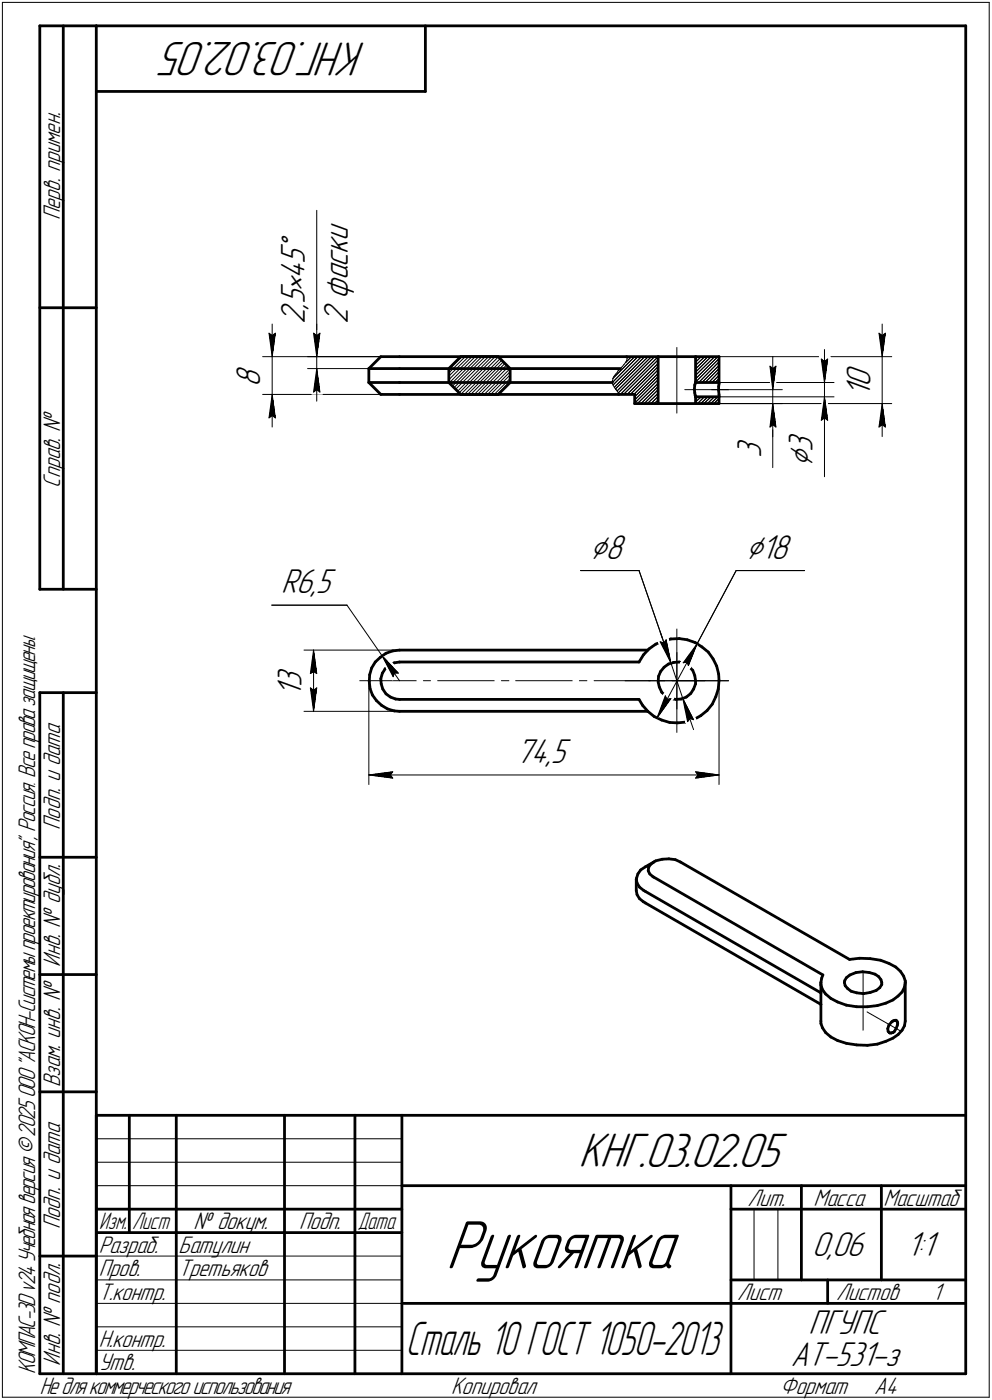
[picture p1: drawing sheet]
<svg xmlns="http://www.w3.org/2000/svg" width="211mm" height="298mm" viewBox="0 0 211 298" stroke-linecap="round" stroke-linejoin="round" font-family="sans-serif">
<defs><g id="words">
<text font-size="15.6" x="94.9" y="270.1">Рукоятка</text>
<g font-size="10.9">
<text x="77.9" y="9" transform="rotate(-180 77.9 9)">КНГ.03.02.05</text>
<text x="123.1" y="248.5">КНГ.03.02.05</text>
</g>
<text font-size="10.7" x="86.3" y="288.5">Сталь 10 ГОСТ 1050-2013</text>
<g font-size="7.8">
<text x="64.9" y="53.5" transform="rotate(-90 64.9 53.5)">°</text>
<text x="74" y="51.4" transform="rotate(-90 74 51.4)">и</text>
<text x="64.9" y="59.4" transform="rotate(-90 64.9 59.4)">4</text>
<text x="64.9" y="56.3" transform="rotate(-90 64.9 56.3)">5</text>
<text x="74" y="59.7" transform="rotate(-90 74 59.7)">а</text>
<text x="74" y="56.9" transform="rotate(-90 74 56.9)">с</text>
<text x="74" y="54.1" transform="rotate(-90 74 54.1)">к</text>
<text x="64.9" y="65.8" transform="rotate(-90 64.9 65.8)">,</text>
<text x="64.9" y="64.7" transform="rotate(-90 64.9 64.7)">5</text>
<text x="64.9" y="61.9" transform="rotate(-90 64.9 61.9)">×</text>
<text x="74" y="63.7" transform="rotate(-90 74 63.7)">ф</text>
<text x="64.9" y="69" transform="rotate(-90 64.9 69)">2</text>
<text x="74" y="69" transform="rotate(-90 74 69)">2</text>
<text x="55.4" y="82.5" transform="rotate(-90 55.4 82.5)">8</text>
<text x="185.2" y="82.4" transform="rotate(-90 185.2 82.4)">0</text>
<text x="185.2" y="84.5" transform="rotate(-90 185.2 84.5)">1</text>
<text x="161.9" y="97.6" transform="rotate(-90 161.9 97.6)">3</text>
<text x="172.9" y="99.5" transform="rotate(-90 172.9 99.5)">⌀</text>
<text x="172.9" y="96.2" transform="rotate(-90 172.9 96.2)">3</text>
<text x="125.5" y="119">⌀8</text>
<text x="158.7" y="119">⌀18</text>
<text x="59.8" y="126.3">R6,5</text>
<text x="64.2" y="148.3" transform="rotate(-90 64.2 148.3)">1</text>
<text x="64.2" y="146.2" transform="rotate(-90 64.2 146.2)">3</text>
<text x="109.8" y="162.5">74,5</text>
<text x="172.8" y="267.5">0,06</text>
<text x="192.9" y="267.5">1:1</text>
<text x="172" y="284.1">ПГУПС</text>
<text x="168.3" y="291">АТ-531-з</text>
</g>
<g font-size="5.4">
<text x="12.8" y="46.9" transform="rotate(-90 12.8 46.9)">Перв. примен.</text>
<text x="12.8" y="103.8" transform="rotate(-90 12.8 103.8)">Справ. №</text>
<text x="12.8" y="176.7" transform="rotate(-90 12.8 176.7)">Подп. и дата</text>
<text x="12.8" y="205.8" transform="rotate(-90 12.8 205.8)">Инв. № дубл.</text>
<text x="12.8" y="231.6" transform="rotate(-90 12.8 231.6)">Взам. инв. №</text>
<text x="159.1" y="256.8">Лит.</text>
<text x="173.1" y="256.8">Масса</text>
<text x="188" y="256.8">Масштаб</text>
<text x="12.8" y="261.7" transform="rotate(-90 12.8 261.7)">Подп. и дата</text>
<text x="41.2" y="261.8">№ докум.</text>
<text x="63.6" y="261.8">Подп.</text>
<text x="21" y="266.8">Разраб.</text>
<text x="38" y="266.8">Батулин</text>
<text x="21" y="271.8">Пров.</text>
<text x="38" y="271.8">Третьяков</text>
<text x="21" y="276.8">Т.контр.</text>
<text x="156.9" y="276.8">Лист</text>
<text x="177.9" y="276.8">Листов</text>
<text x="198.4" y="276.8">1</text>
<text x="21" y="286.8">Н.контр.</text>
<text x="7.5" y="292.5" transform="rotate(-90 7.5 292.5)">КОМПАС-3Dv24Учебнаяверсия©2025ООО&quot;АСКОН-Системыпроектирования&quot;, Россия. Всеправазащищены.</text>
<text x="12.8" y="290.8" transform="rotate(-90 12.8 290.8)">Инв. № подл.</text>
<text x="21" y="291.8">Утв.</text>
<text x="8.5" y="296.7">Недлякоммерческогоиспользования</text>
<text x="96" y="296.8">Копировал</text>
<text x="166" y="296.8">Формат</text>
<text x="186" y="296.8">A4</text>
</g>
<g font-size="5.3">
<text x="21.1" y="261.8">Изм.</text>
<text x="28.1" y="261.8">Лист</text>
<text x="76.1" y="261.8">Дата</text>
</g>
</g></defs>
<g fill="none" stroke="#000" stroke-width=".59">
<path d="M8.5 5.5v120zM8.5 5.5h12zM13.5 5.5v120zM20.5 5.5v287zM20.5 5.5h185zM20.5 19.5h70zM90.5 5.5v14zM205.5 5.5v287zM8.5 65.5h12zM78.5 78.5v2.9zM78.5 78.5h6.5zM78.5 78.5l2.5-2.6z"/>
<path d="M81 75.9h4zM85 75.9h48.3zM85 78.5h47zM95.5 78.5v2.9zM98 75.9h8zM98 75.9l-2.5 2.6zM106 75.9l2.5 2.6zM108.5 78.5v2.9zM133.3 75.9h6.7zM140 75.9v10zM140 75.9h8zM148 75.9h5z"/>
<path d="M148 75.9v5.5zM153 75.9v5.5zM78.5 81.4l2.5 2.6zM78.5 81.4h6.5zM81 84h4zM85 84h46.7zM85 81.4h45.3zM95.5 81.4l2.5 2.6zM98 84h8zM108.5 81.4l-2.5 2.6zM131.7 84h3.3zM135 85.9h5z"/>
<path d="M135 84v1.9zM140 85.9h8zM147.7 82.9l.1 .8zM147.8 83.7l.1 .5zM147.8 82l-.1 .9zM147.9 84.2l.1 .2zM148 81.4h5zM148 84.5v1.4zM148 85.9h5zM148 84.5h5zM148 84.5h.1M148 81.5l-.2 .5z"/>
<path d="M148 81.5h.1M152.9 82.3v.8zM152.9 83.1l.1 1zM153 84.5v1.4zM153 81.4v.3zM153 81.7l-.1 .6zM153 84.1v.3zM153 84.4h.1M8.5 125.5h12zM80.9 140l1.2-.9zM82.1 139.1l1.5-.5zM83.6 138.6l1.4-.2z"/>
<path d="M85 138.4h52.8zM136.9 139.4l-.9 1.6zM138.1 138.2l-1.2 1.2zM138.1 138.2l1.4-1zM139.5 137.2l1.6-.7zM141.1 136.5l1.6-.4zM142.7 136.1l1.8-.1zM144.5 136l1.7 .2zM146.2 136.2l1.7 .6zM147.9 136.8l1.5 1zM149.4 137.8l1.3 1.1zM150.7 138.9l1 1.4z"/>
<path d="M8.5 147.5v145zM8.5 147.5h12zM13.5 147.5v145zM78.6 145.1l.1 1.5zM78.7 143.7l-.1 1.4zM78.7 146.6l.5 1.4zM79.1 142.2l-.4 1.5zM79.2 148l.9 1.2zM79.8 141l1.1-1zM79.8 141l-.7 1.2zM80.1 149.2l1.1 1zM81 144.5l.1 1.1z"/>
<path d="M81.1 145.6l.3 1.1zM81.2 150.2l1.3 .8zM81.4 143.3l-.4 1.2zM81.4 146.7l.7 1zM82 142.4l.8-.8zM82 142.4l-.6 .9zM82.1 147.7l1 .7zM82.5 151l1.4 .4zM82.8 141.6l1.1-.5zM83.1 148.4l1.1 .4zM83.9 141.1l1.1-.1zM83.9 151.4l1.1 .1z"/>
<path d="M84.2 148.8l.8 .1zM85 148.9h51zM85 141h51zM85 151.5h52.8zM136 148.9l.7 1.3zM136.7 150.2l1.1 1.3zM137.8 151.5l1.4 1.1zM139.2 152.6l1.6 .7zM140 145.2l.3 1.1zM140.1 144l-.1 1.2zM140.3 146.3l.5 1.1zM140.5 143l-.4 1z"/>
<path d="M140.8 153.3l1.7 .5zM140.8 147.4l.8 .8zM141.3 142.1l.9-.7zM141.3 142.1l-.8 .9zM141.6 148.2l1.1 .6zM142.2 141.4l1.1-.3zM142.5 153.8l1.7 .1zM142.7 148.8l1.1 .1zM143.3 141.1l1.2-.1zM143.8 148.9l1.1-.1zM144.2 153.9l1.8-.1zM144.5 141l1.1 .3z"/>
<path d="M144.9 148.8l1.1-.4zM145.6 141.3l1 .6zM146 153.8l1.6-.6zM146 148.4l1-.7zM146.6 141.9l.8 .8zM147.4 142.7l.4 1.1zM147.6 153.2l1.5-.8zM147.6 146.7l-.6 1zM147.8 143.8l.2 1.1zM148 145.6l-.4 1.1zM148 144.9v.7zM149.1 152.4l1.4-1.1z"/>
<path d="M151.6 149.9l-1.1 1.4zM151.7 140.3l.8 1.5zM152.3 148.3l-.7 1.6zM152.5 141.8l.4 1.7zM152.8 146.7l-.5 1.6zM152.9 143.5l.1 1.4zM153 144.9l-.2 1.8zM8.5 182.5h12zM135.4 187.2v2.5zM135.4 187.2l.2 .8zM135.4 189.7l.2 .8zM135.5 186.9l-.1 .3z"/>
<path d="M135.6 188l.5 .9zM135.6 190.5l.5 .8zM135.7 186.1l-.2 .8zM136.1 188.9l.8 .7zM136.1 191.3l.8 .7zM136.3 185.3l1-.7zM136.3 185.3l-.6 .8zM136.9 189.6l.4 .2zM136.9 192l.4 .3zM137.3 184.6l1.8-1zM137.3 192.3l37.4 21.6zM137.3 189.8l37.4 21.6z"/>
<path d="M137.9 185.4l.4 .7zM138 184.7l-.1 .7zM138.3 186.1l.6 .6zM138.3 184.1l.8-.5zM138.3 184.1l-.3 .6zM138.9 186.7l.2 .1zM139.1 183.6l.4-.3zM139.1 186.8l36 20.8zM139.5 183.3l1.4-.3zM140.9 183l1.4-.1zM142.3 182.9l1.4 .1zM143.7 183l1.1 .6z"/>
<path d="M144.8 183.6l36 20.7zM8.5 207.5h12zM174.7 209.7l.3 1zM174.7 209.2v.5zM174.7 217.9l.3 1zM174.7 217.4v.5zM174.7 209.2v2zM174.7 213.9v3.5zM174.7 211.4v2.5zM174.7 211.2v.2zM174.8 208.3l-.1 .9zM175 210.7l.7 1z"/>
<path d="M175 218.9l.7 1zM175.1 207.6l-.3 .7zM175.7 211.7l1.1 .9zM175.7 219.9l1.1 .9zM176.8 212.6l1.4 .8zM178.2 213.4l1.9 .6zM179.7 209.2l.1 .7zM179.7 208.8v.4zM179.8 209.9l.5 .6zM180.1 214l2.2 .4zM180.1 208.2l.7-.6zM180.1 208.2l-.4 .6z"/>
<path d="M180.3 210.5l.8 .6zM180.8 204.3l2.1-.3zM180.8 207.6l1.3-.5zM181.1 211.1l1.2 .3zM182.1 207.1l1.5-.2zM182.3 214.4h2.3zM182.3 211.4l1.4 .2zM182.9 204l2.3 .1zM183.6 206.9l1.4 .2zM183.7 211.6l1.5-.3zM184.6 214.4l2.1-.3zM185 207.1l1.2 .3z"/>
<path d="M185.2 204.1l2.2 .4zM185.2 211.3l1.2-.4zM186.2 207.4l.7 .5zM186.4 210.9l.8-.6zM186.7 214.1l1.8-.5zM186.9 207.9l.6 .7zM187.4 204.5l1.7 .6zM187.5 208.6l.1 .6zM187.6 209.6l-.4 .7zM187.6 209.2v.4zM188.5 213.6l1.5-.7zM188.9 219l.1 .6z"/>
<path d="M189 219.6l.2 .3zM189.1 205.1l1.5 .8zM189.1 218.3l-.2 .7zM189.2 219.9l.1 .1zM189.3 220h.4zM189.7 220l.2-.1zM189.7 217.6l.3-.2zM189.7 217.6l-.6 .7zM189.9 219.9h.1M190 212.9l1.1-.8zM190 217.4l.2-.1zM190 219.9l.2-.2z"/>
<path d="M190.2 217.3h.2zM190.4 217.3h.3zM190.6 205.9l1 .9zM190.7 217.3h.1M190.7 217.3l.1 .1zM190.7 219l-.5 .7zM190.8 217.4l.1 .2zM190.9 217.6l.1 .2zM190.9 218.4l-.2 .6zM191 217.8h.1M191 217.9l-.1 .5zM191.6 206.8l.7 1.1z"/>
<path d="M191.9 211.2l-.8 .9zM191.9 219.4l-.8 .9zM192.3 207.9l.3 1zM192.4 210.2l-.5 1zM192.4 218.4l-.5 1zM192.6 208.9v.3zM192.6 209.2l-.2 1zM192.6 217.4l-.2 1zM192.6 209.2v8.2zM8.5 232.5h12zM20.5 237.5h185zM20.5 237.5v55z"/>
<path d="M27.5 237.5v25zM37.5 237.5v55zM60.5 237.5v55zM75.5 237.5v55zM85.5 237.5v55zM176.8 220.8l1.4 .8zM178.2 221.6l1.9 .6zM180.1 222.2l2.2 .3zM182.3 222.5l2.3 .1zM184.6 222.6l2.1-.3zM186.7 222.3l1.8-.6zM188.5 221.7l1.5-.6z"/>
<path d="M190 221.1l1.1-.8zM20.5 257.5h65zM85.5 252.5h120zM155.5 252.5v40zM155.5 257.5h15zM170.5 252.5v20zM170.5 257.5h35zM187.5 252.5v20zM8.5 267.5h12zM20.5 262.5h65zM85.5 277.5h70zM155.5 277.5h50z"/>
<path d="M155.5 272.5h50zM176.1 272.5v5zM8.5 292.5h12zM20.5 292.5h185z"/>
</g>
<g fill="none" stroke="#000" stroke-width=".21">
<path d="M.5 .5v297zM.5 .5h210zM210.5 .5v297zM67.4 44.8v26.2zM55.9 75.9h25.1zM57.2 71l.7 .5zM57.2 71l.7 4.9zM57.9 71.5l.7-.5zM57.9 69v6.9zM57.9 75.9v8.1zM58.6 71l-.7 4.9zM65.4 78.5h13.1z"/>
<path d="M65.4 75.9h15.6zM66.7 71l.7 .5zM66.7 71l.7 4.9zM67.4 71v4.9zM67.4 78.5l-.7 5zM67.4 78.5l.7 5zM67.4 78.5v6.9zM67.4 71.5l.7-.5zM67.4 69v6.9zM67.4 75.9v2.6zM68.1 71l-.7 4.9zM95.5 79.4l3.5-3.5z"/>
<path d="M95.5 78.7l2.8-2.8zM101.1 75.9l-5.5 5.6zM104.6 75.9l-7.2 7.4zM105.3 75.9l-7.6 7.8zM107.4 77.4l-6.5 6.6zM107.8 77.7l-6.2 6.3zM131 79.7l-.4 .6zM131.3 79.3l-.3 .4zM131.5 79l-.2 .3zM131.7 78.8l.1-.1zM131.7 78.8l-.2 .2zM132 78.5l-.2 .2z"/>
<path d="M132.2 78.2l-.2 .3zM132.8 77.6l-.6 .6zM133.1 77.2l1.3-1.3zM133.3 77l-.5 .6zM133.3 75.9l.1 .5zM133.4 76.4l-.1 .6zM133.6 75.9l-.2 .3zM135.7 75.9l-5.4 5.5zM137.2 75.9l-6.5 6.6zM140 78.7l-5.1 5.3zM140 76.6l-7.3 7.4zM144 74v14z"/>
<path d="M148 79.9l4.1-4zM148 79.2l3.3-3.3zM148 78.6l2.6-2.7zM148 77.8l1.9-1.9zM148 77.1l1.2-1.2zM148 76.5l.5-.6zM153 79.9l-1.5 1.5zM153 79.2l-2.2 2.2zM153 77.8l-3.6 3.6zM153 77l-4.3 4.4zM153 75.9h36.7zM163.8 78l.6 .5z"/>
<path d="M163.8 78l.6 5zM164.4 78.5l.7-.5zM164.4 75.9v7.1zM165.1 78l-.7 5zM174.8 76.5l.6 .5zM174.8 76.5l.6 4.9zM175.4 77l.7-.5zM175.4 74.4v7zM176.1 76.5l-.7 4.9zM187 71l.7 .5zM187 71l.7 4.9zM187.7 71.5l.7-.5z"/>
<path d="M187.7 69v6.9zM187.7 75.9v10zM188.4 71l-.7 4.9zM55.9 84h25.1zM57.2 89l.7-.5zM57.9 84l-.7 5zM57.9 88.5l.7 .5zM57.9 84l.7 5zM57.9 84v6.9zM66.7 83.5l.7-.5zM67.4 83l.7 .5zM95.5 80.9l4.9-5z"/>
<path d="M95.5 80.1l4.2-4.2zM95.9 81.9l6-6zM96.3 82.2l6.2-6.3zM96.6 82.5l6.6-6.6zM96.9 82.9l7.1-7zM98 84l8.1-8.1zM98.8 84l7.6-7.6zM99.5 84l7.3-7.3zM100.2 84l6.9-7zM102.3 84l5.9-5.9zM103 84l5.5-5.5zM103.7 84l4.8-4.8z"/>
<path d="M104.4 84l4.1-4.2zM105.2 84l3.3-3.4zM105.8 84l2.7-2.7zM130.3 81.1v.3zM130.3 81.4h.1M130.3 81.5v.2zM130.3 81.7l.2 .3zM130.4 80.6l4.6-4.7zM130.5 82l6-6.1zM130.5 82l.2 .5zM130.6 80.3l-.3 .8zM130.7 82.5l.2 .2z"/>
<path d="M130.9 82.7l.1 .1zM131 82.8l6.9-6.9zM131 82.8l.1 .1zM131.1 82.9h.1M131.1 83v.1zM131.1 83.1h.1zM131.2 83.1l.2 .3zM131.3 83.2l7.3-7.3zM131.4 83.4l.2 .3zM131.6 83.7l7.7-7.8zM131.6 83.7l.1 .3zM132 84l8-8.1z"/>
<path d="M133.4 84l6.6-6.6zM134.1 84l5.9-5.9zM135 85.9l5-5zM135 85.2l5-5zM135 84.5l5-5zM135.6 85.9l4.4-4.3zM136.4 85.9l3.6-3.6zM137.1 85.9l2.9-2.9zM137.8 85.9l2.2-2.2zM138.5 85.9l1.5-1.5zM139.2 85.9l.8-.7zM139.9 85.9h.1z"/>
<path d="M145.7 83h9.3zM148 85.6l1.2-1.1zM148 84.9l.5-.4zM148 81.4l5-5zM148 80.7l4.7-4.8zM148.4 85.9l1.5-1.4zM149.1 85.9l1.5-1.4zM149.8 85.9l1.5-1.4zM149.9 85.9h16.6zM150 81.4l3-2.9zM150.5 85.9l1.5-1.4zM150.5 84.5h27z"/>
<path d="M150.5 81.4h27zM151.2 85.9l1.5-1.4zM151.4 83h15.1zM151.9 85.9l1.1-1.1zM152.7 85.9l.3-.3zM152.9 81.4h.1zM153 80.6l-.9 .8zM153 85.9h36.7zM163.8 90.9l.6-.5zM164.4 85.9v5zM164.4 90.9v8.7zM164.4 85.9l-.6 5z"/>
<path d="M164.4 90.4l.7 .5zM164.4 85.9l.7 5zM164.4 85.9v7.1zM164.4 83v2.9zM174.8 89.5l.6-.5zM175.4 84.5v5zM175.4 89.5v12zM175.4 84.5l-.6 5zM175.4 89l.7 .5zM175.4 84.5l.7 5zM175.4 84.5v6.9zM175.4 81.4v3.1z"/>
<path d="M187 90.9l.7-.5zM187.7 85.9l-.7 5zM187.7 90.4l.7 .5zM187.7 85.9l.7 5zM187.7 85.9v7.1zM57.8 128.9h16zM64.7 138.4h20.3zM66.7 138.4l.7 5zM66.7 138.4l-.7 5zM66.7 138.4v13.1zM73.8 128.9l7.5 10.7zM81.3 139.6l3.5 3.7z"/>
<path d="M81.3 139.6l2.4 4.5zM81.3 139.6l3.7 5.3zM123.5 121.5h12.5zM136 121.5l6.7 19.6zM140.5 136.7l.7 .2zM140.5 136.7l2.2 4.4zM140.5 134.5l2.2 6.6zM141.7 136.2l1 4.9zM141.7 136.2l-.5 .7zM144 138.9v6zM144 133.9v11zM148.3 137.1l-1.8 4.6z"/>
<path d="M148.3 137.1l-2.9 4zM148.3 137.1l-8.5 15.8zM156.6 121.5l-8.3 15.6zM156.6 121.5h14.6zM64.7 151.5h20.3zM66 146.5l.7 5zM66 146.5l.7 .5zM66 143.4l.7-.4zM66.7 147l.7-.5zM66.7 143l.7 .4zM67.4 146.5l-.7 5zM76.5 144.9h12.1z"/>
<path d="M78.5 144.9v22.1zM83.9 143.3h.9zM83.9 143.3l-.2 .8zM90.1 144.9h1.5zM93.1 144.9h12.1zM106.7 144.9h1.6zM109.7 144.9h12.1zM123.3 144.9h1.6zM126.4 144.9h12zM133 144.9h11zM138 144.9h6zM139.9 144.9h1.6z"/>
<path d="M141.6 148.2l-1.8 4.7zM141.6 148.2l.3 .7zM141.9 148.9l.8-.1zM142.7 141.1l2.6 7.7zM142.7 148.8l-2.9 4.1zM143 144.9h12zM144 144.9h6zM144 144.9v6.1zM144 144.9v11.1zM144 144.9h11zM145.3 148.8l1 4.9zM145.3 148.8l2.3 4.4z"/>
<path d="M145.3 148.8l2.3 6.6zM145.4 141.1l.7-.1zM146.1 141l.4 .7zM146.8 153l-.5 .7zM146.8 153l.8 .2zM153 144.9v22.1zM78.5 165l5.1-.7zM78.5 165l5.1 .7zM78.5 165h74.5zM83.1 165l.5 .7zM83.6 164.3l-.5 .7zM148 165.7l5-.7z"/>
<path d="M148 164.3l.5 .7zM148 164.3l5 .7zM148.5 165l-.5 .7zM183.6 207.3v12.1zM184.5 215.5l7.3 4.1zM20.5 247.5h65zM20.5 252.5h65zM20.5 242.5h65zM160.4 257.5v15zM165.5 257.5v15zM20.5 267.5h65zM20.5 272.5h65z"/>
<path d="M20.5 277.5h65zM.5 297.5h210zM20.5 282.5h65zM20.5 287.5h65z"/>
</g>
<g fill="#fff" stroke="#fff" stroke-width=".21">
<path d="M156.3 93h7.2zM156.3 93h7.2zM156.3 93.1h7.2zM156.3 93.2h7.2zM156.3 93.3h7.2zM156.3 93.4h7.2zM156.3 93.5h7.2zM156.3 93.6h7.2zM156.3 93.6h7.2zM156.3 93.7h7.2zM156.3 93.8h7.2zM156.3 93.9h7.2zM156.3 94h7.2zM156.3 94.1h7.2zM156.3 94.1h7.2zM156.3 94.2h7.2zM156.3 94.3h7.2zM156.3 94.4h7.2zM156.3 94.5h7.2zM156.3 94.6h7.2zM156.3 94.7h7.2zM156.3 94.7h7.2zM156.3 94.8h7.2zM156.3 94.9h7.2zM156.3 95h7.2zM156.3 95.1h7.2zM156.3 95.2h7.2zM156.3 95.2h7.2zM156.3 95.3h7.2zM156.3 95.4h7.2zM156.3 95.5h7.2zM156.3 95.6h7.2zM156.3 95.7h7.2zM156.3 95.8h7.2zM156.3 95.8h7.2zM156.3 95.9h7.2zM156.3 96h7.2zM156.3 96.1h7.2zM156.3 96.2h7.2zM156.3 96.3h7.2zM156.3 96.4h7.2zM156.3 96.4h7.2zM156.3 96.5h7.2zM156.3 96.6h7.2zM156.3 96.7h7.2zM156.3 96.8h7.2zM156.3 96.9h7.2zM156.3 96.9h7.2zM156.3 97h7.2zM156.3 97.1h7.2zM156.3 97.2h7.2zM156.3 97.3h7.2zM156.3 97.4h7.2zM156.3 97.5h7.2z"/>
<path d="M163.2 77.5h2.5zM163.3 77.6h2.4zM163.3 77.6h2.4zM163.3 77.7h2.4zM163.3 77.8h2.4zM163.3 77.9h2.4zM163.3 78h2.4zM163.3 78.1h2.4zM163.4 78.1h2.2zM163.4 78.2h2.2zM163.4 78.3h2.2zM163.4 78.4h2.2zM163.4 78.5h2.2zM163.4 78.6h2.2zM163.4 78.7h2.2zM163.5 78.7h2zM163.5 78.8h2zM163.5 78.9h2zM163.5 79h2zM163.5 79.1h2zM163.5 79.2h2zM163.5 79.2h2zM163.5 79.3h1.9zM163.6 79.4h1.8zM163.6 79.5h1.8zM163.6 79.6h1.8zM163.6 79.7h1.8zM163.6 79.8h1.8zM163.6 79.8h1.8zM163.6 79.9h1.8zM163.7 80h1.7zM163.7 80.1h1.7zM163.7 80.2h1.7zM163.7 80.3h1.7zM163.7 80.3h1.7zM163.7 80.4h1.7zM163.7 80.5h1.7zM163.7 80.6h1.6zM163.7 80.7h1.6zM163.7 80.8h1.6zM163.7 80.9h1.6zM163.7 80.9h1.6zM163.7 81h1.6zM163.7 81.1h1.6zM163.7 81.2h1.5zM163.8 81.3h1.4zM163.8 81.4h1.4zM163.9 81.4h1.2zM163.9 81.5h1.2zM163.9 81.6h1.1zM164 81.7h1zM164 81.8h.9zM164.1 81.9h.8zM164.1 82h.8zM164.1 82h.7zM164.2 82.1h.6zM164.2 82.2h.6zM164.2 82.3h.6zM164.3 82.4h.4zM164.3 82.5h.4zM164.3 82.5h.4zM164.3 82.6h.3zM164.3 82.7h.3z"/>
<path d="M164.3 86.2h.3zM164.3 86.3h.3zM164.3 86.4h.4zM164.3 86.4h.4zM164.3 86.5h.4zM164.2 86.6h.6zM164.2 86.7h.6zM164.2 86.8h.6zM164.1 86.9h.7zM164.1 87h.8zM164.1 87h.8zM164 87.1h.9zM164 87.2h1zM163.9 87.3h1.1zM163.9 87.4h1.2zM163.9 87.5h1.2zM163.8 87.5h1.4zM163.8 87.6h1.4zM163.7 87.7h1.5zM163.7 87.8h1.6zM163.7 87.9h1.6zM163.7 88h1.6zM163.7 88.1h1.6zM163.7 88.1h1.6zM163.7 88.2h1.6zM163.7 88.3h1.6zM163.7 88.4h1.7zM163.7 88.5h1.7zM163.7 88.6h1.7zM163.7 88.6h1.7zM163.7 88.7h1.7zM163.7 88.8h1.7zM163.7 88.9h1.7zM163.6 89h1.8zM163.6 89.1h1.8zM163.6 89.2h1.8zM163.6 89.2h1.8zM163.6 89.3h1.8zM163.6 89.4h1.8zM163.6 89.5h1.8zM163.5 89.6h1.9zM163.5 89.7h2zM163.5 89.7h2zM163.5 89.8h2zM163.5 89.9h2zM163.5 90h2zM163.5 90.1h2zM163.5 90.2h2zM163.4 90.3h2.2zM163.4 90.3h2.2zM163.4 90.4h2.2zM163.4 90.5h2.2zM163.4 90.6h2.2zM163.4 90.7h2.2zM163.4 90.8h2.2zM163.3 90.8h2.4zM163.3 90.9h2.4zM163.3 91h2.4zM163.3 91.1h2.4zM163.3 91.2h2.4zM163.3 91.3h2.4zM163.3 91.4h2.4z"/>
<path d="M167.2 91.4h7.2zM167.2 91.5h7.2zM167.2 91.6h7.2zM167.2 91.7h7.2zM167.2 91.8h7.2zM167.2 91.9h7.2zM167.2 91.9h7.2zM167.2 92h7.2zM167.2 92.1h7.2zM167.2 92.2h7.2zM167.2 92.3h7.2zM167.2 92.4h7.2zM167.2 92.5h7.2zM167.2 92.5h7.2zM167.2 92.6h7.2zM167.2 92.7h7.2zM167.2 92.8h7.2zM167.2 92.9h7.2zM167.2 93h7.2zM167.2 93h7.2zM167.2 93.1h7.2zM167.2 93.2h7.2zM167.2 93.3h7.2zM167.2 93.4h7.2zM167.2 93.5h7.2zM167.2 93.6h7.2zM167.2 93.6h7.2zM167.2 93.7h7.2zM167.2 93.8h7.2zM167.2 93.9h7.2zM167.2 94h7.2zM167.2 94.1h7.2zM167.2 94.1h7.2zM167.2 94.2h7.2zM167.2 94.3h7.2zM167.2 94.4h7.2zM167.2 94.5h7.2zM167.2 94.6h7.2zM167.2 94.7h7.2zM167.2 94.7h7.2zM167.2 94.8h7.2zM167.2 94.9h7.2zM167.2 95h7.2zM167.2 95.1h7.2zM167.2 95.2h7.2zM167.2 95.2h7.2zM167.2 95.3h7.2zM167.2 95.4h7.2zM167.2 95.5h7.2zM167.2 95.6h7.2zM167.2 95.7h7.2zM167.2 95.8h7.2zM167.2 95.8h7.2zM167.2 95.9h7.2zM167.2 96h7.2zM167.2 96.1h7.2zM167.2 96.2h7.2zM167.2 96.3h7.2zM167.2 96.4h7.2zM167.2 96.4h7.2zM167.2 96.5h7.2zM167.2 96.6h7.2zM167.2 96.7h7.2zM167.2 96.8h7.2zM167.2 96.9h7.2zM167.2 96.9h7.2zM167.2 97h7.2zM167.2 97.1h7.2zM167.2 97.2h7.2zM167.2 97.3h7.2zM167.2 97.4h7.2zM167.2 97.5h7.2zM167.2 97.5h7.2zM167.2 97.6h7.2zM167.2 97.7h7.2zM167.2 97.8h7.2zM167.2 97.9h7.2zM167.2 98h7.2zM167.2 98h7.2zM167.2 98.1h7.2zM167.2 98.2h7.2zM167.2 98.3h7.2zM167.2 98.4h7.2zM167.2 98.5h7.2zM167.2 98.6h7.2zM167.2 98.6h7.2zM167.2 98.7h7.2zM167.2 98.8h7.2zM167.2 98.9h7.2zM167.2 99h7.2zM167.2 99.1h7.2zM167.2 99.1h7.2zM167.2 99.2h7.2zM167.2 99.3h7.2zM167.2 99.4h7.2z"/>
<path d="M175.3 84.8h.3zM175.3 84.8h.3zM175.3 84.9h.4zM175.3 85h.4zM175.2 85.1h.5zM175.2 85.2h.6zM175.2 85.3h.6zM175.1 85.3h.8zM175.1 85.4h.8zM175 85.5h.9zM175 85.6h.9zM174.9 85.7h1zM174.9 85.8h1.1zM174.9 85.9h1.1zM174.8 85.9h1.3zM174.8 86h1.3zM174.8 86.1h1.4zM174.8 86.2h1.4zM174.7 86.3h1.5zM174.7 86.4h1.6zM174.7 86.4h1.6zM174.7 86.5h1.6zM174.7 86.6h1.6zM174.7 86.7h1.6zM174.7 86.8h1.6zM174.7 86.9h1.6zM174.7 87h1.7zM174.6 87h1.8zM174.6 87.1h1.8zM174.6 87.2h1.8zM174.6 87.3h1.8zM174.6 87.4h1.8zM174.6 87.5h1.8zM174.6 87.5h1.8zM174.6 87.6h1.8zM174.6 87.7h1.8zM174.5 87.8h1.9zM174.5 87.9h1.9zM174.5 88h1.9zM174.5 88.1h1.9zM174.5 88.1h1.9zM174.5 88.2h2zM174.5 88.3h2zM174.5 88.4h2zM174.5 88.5h2zM174.4 88.6h2.1zM174.4 88.6h2.1zM174.4 88.7h2.1zM174.4 88.8h2.2zM174.4 88.9h2.2zM174.4 89h2.2zM174.4 89.1h2.2zM174.4 89.2h2.2zM174.4 89.2h2.2zM174.3 89.3h2.3zM174.3 89.4h2.4zM174.3 89.5h2.4zM174.3 89.6h2.4zM174.3 89.7h2.4zM174.3 89.7h2.4zM174.3 89.8h2.4zM174.3 89.9h2.4z"/>
<path d="M174.2 75.9h2.5zM174.3 76h2.4zM174.3 76.1h2.4zM174.3 76.2h2.4zM174.3 76.3h2.4zM174.3 76.4h2.4zM174.3 76.5h2.4zM174.3 76.5h2.4zM174.3 76.6h2.3zM174.4 76.7h2.2zM174.4 76.8h2.2zM174.4 76.9h2.2zM174.4 77h2.2zM174.4 77h2.2zM174.4 77.1h2.2zM174.4 77.2h2.1zM174.4 77.3h2.1zM174.4 77.4h2.1zM174.5 77.5h2zM174.5 77.6h2zM174.5 77.6h2zM174.5 77.7h2zM174.5 77.8h1.9zM174.5 77.9h1.9zM174.5 78h1.9zM174.5 78.1h1.9zM174.5 78.1h1.9zM174.6 78.2h1.8zM174.6 78.3h1.8zM174.6 78.4h1.8zM174.6 78.5h1.8zM174.6 78.6h1.8zM174.6 78.7h1.8zM174.6 78.7h1.8zM174.6 78.8h1.8zM174.6 78.9h1.8zM174.7 79h1.7zM174.7 79.1h1.6zM174.7 79.2h1.6zM174.7 79.2h1.6zM174.7 79.3h1.6zM174.7 79.4h1.6zM174.7 79.5h1.6zM174.7 79.6h1.6zM174.7 79.7h1.5zM174.8 79.8h1.4zM174.8 79.8h1.4zM174.8 79.9h1.3zM174.8 80h1.3zM174.9 80.1h1.1zM174.9 80.2h1.1zM174.9 80.3h1zM175 80.3h.9zM175 80.4h.9zM175.1 80.5h.8zM175.1 80.6h.8zM175.2 80.7h.6zM175.2 80.8h.6zM175.2 80.9h.5zM175.3 80.9h.4zM175.3 81h.4zM175.3 81.1h.3zM175.3 81.2h.3z"/>
<path d="M179.6 77.4h7.1zM179.6 77.5h7.1zM179.6 77.6h7.1zM179.6 77.6h7.1zM179.6 77.7h7.1zM179.6 77.8h7.1zM179.6 77.9h7.1zM179.6 78h7.1zM179.6 78.1h7.1zM179.6 78.1h7.1zM179.6 78.2h7.1zM179.6 78.3h7.1zM179.6 78.4h7.1zM179.6 78.5h7.1zM179.6 78.6h7.1zM179.6 78.7h7.1zM179.6 78.7h7.1zM179.6 78.8h7.1zM179.6 78.9h7.1zM179.6 79h7.1zM179.6 79.1h7.1zM179.6 79.2h7.1zM179.6 79.2h7.1zM179.6 79.3h7.1zM179.6 79.4h7.1zM179.6 79.5h7.1zM179.6 79.6h7.1zM179.6 79.7h7.1zM179.6 79.8h7.1zM179.6 79.8h7.1zM179.6 79.9h7.1zM179.6 80h7.1zM179.6 80.1h7.1zM179.6 80.2h7.1zM179.6 80.3h7.1zM179.6 80.3h7.1zM179.6 80.4h7.1zM179.6 80.5h7.1zM179.6 80.6h7.1zM179.6 80.7h7.1zM179.6 80.8h7.1zM179.6 80.9h7.1zM179.6 80.9h7.1zM179.6 81h7.1zM179.6 81.1h7.1zM179.6 81.2h7.1zM179.6 81.3h7.1zM179.6 81.4h7.1zM179.6 81.4h7.1zM179.6 81.5h7.1zM179.6 81.6h7.1zM179.6 81.7h7.1zM179.6 81.8h7.1zM179.6 81.9h7.1zM179.6 82h7.1zM179.6 82h7.1zM179.6 82.1h7.1zM179.6 82.2h7.1zM179.6 82.3h7.1zM179.6 82.4h7.1zM179.6 82.5h7.1zM179.6 82.5h7.1zM179.6 82.6h7.1zM179.6 82.7h7.1zM179.6 82.8h7.1zM179.6 82.9h7.1zM179.6 83h7.1zM179.6 83.1h7.1zM179.6 83.1h7.1zM179.6 83.2h7.1zM179.6 83.3h7.1zM179.6 83.4h7.1zM179.6 83.5h7.1zM179.6 83.6h7.1zM179.6 83.7h7.1zM179.6 83.7h7.1zM179.6 83.8h7.1zM179.6 83.9h7.1zM179.6 84h7.1zM179.6 84.1h7.1zM179.6 84.2h7.1zM179.6 84.2h7.1zM179.6 84.3h7.1zM179.6 84.4h7.1z"/>
<path d="M186.5 70.4h2.5zM186.6 70.5h2.4zM186.6 70.6h2.4zM186.6 70.7h2.4zM186.6 70.8h2.4zM186.6 70.9h2.4zM186.6 71h2.4zM186.6 71h2.4zM186.6 71.1h2.3zM186.7 71.2h2.2zM186.7 71.3h2.2zM186.7 71.4h2.2zM186.7 71.5h2.2zM186.7 71.5h2.2zM186.7 71.6h2.2zM186.7 71.7h2.1zM186.7 71.8h2.1zM186.7 71.9h2.1zM186.8 72h2zM186.8 72.1h2zM186.8 72.1h2zM186.8 72.2h2zM186.8 72.3h1.9zM186.8 72.4h1.9zM186.8 72.5h1.9zM186.8 72.6h1.9zM186.8 72.6h1.9zM186.9 72.7h1.8zM186.9 72.8h1.8zM186.9 72.9h1.8zM186.9 73h1.7zM186.9 73.1h1.7zM186.9 73.2h1.7zM186.9 73.2h1.7zM186.9 73.3h1.7zM186.9 73.4h1.7zM186.9 73.5h1.7zM186.9 73.6h1.7zM186.9 73.7h1.7zM186.9 73.7h1.7zM186.9 73.8h1.7zM186.9 73.9h1.7zM186.9 74h1.7zM186.9 74.1h1.7zM186.9 74.2h1.6zM187 74.3h1.5zM187 74.3h1.5zM187.1 74.4h1.3zM187.1 74.5h1.3zM187.2 74.6h1.1zM187.2 74.7h1.1zM187.2 74.8h1zM187.3 74.8h.9zM187.3 74.9h.9zM187.4 75h.7zM187.4 75.1h.7zM187.5 75.2h.5zM187.5 75.3h.5zM187.5 75.4h.5zM187.5 75.4h.5zM187.5 75.5h.5zM187.6 75.6h.3zM187.6 75.7h.3z"/>
<path d="M187.6 86.2h.3zM187.6 86.3h.3zM187.5 86.4h.5zM187.5 86.4h.5zM187.5 86.5h.5zM187.5 86.6h.5zM187.5 86.7h.5zM187.4 86.8h.7zM187.4 86.9h.7zM187.3 87h.9zM187.3 87h.9zM187.2 87.1h1zM187.2 87.2h1.1zM187.2 87.3h1.1zM187.1 87.4h1.3zM187.1 87.5h1.3zM187 87.5h1.5zM187 87.6h1.5zM186.9 87.7h1.6zM186.9 87.8h1.7zM186.9 87.9h1.7zM186.9 88h1.7zM186.9 88.1h1.7zM186.9 88.1h1.7zM186.9 88.2h1.7zM186.9 88.3h1.7zM186.9 88.4h1.7zM186.9 88.5h1.7zM186.9 88.6h1.7zM186.9 88.6h1.7zM186.9 88.7h1.7zM186.9 88.8h1.7zM186.9 88.9h1.7zM186.9 89h1.8zM186.9 89.1h1.8zM186.9 89.2h1.8zM186.8 89.2h1.9zM186.8 89.3h1.9zM186.8 89.4h1.9zM186.8 89.5h1.9zM186.8 89.6h1.9zM186.8 89.7h2zM186.8 89.7h2zM186.8 89.8h2zM186.8 89.9h2zM186.7 90h2.1zM186.7 90.1h2.1zM186.7 90.2h2.1zM186.7 90.3h2.2zM186.7 90.3h2.2zM186.7 90.4h2.2zM186.7 90.5h2.2zM186.7 90.6h2.2zM186.7 90.7h2.2zM186.6 90.8h2.3zM186.6 90.8h2.4zM186.6 90.9h2.4zM186.6 91h2.4zM186.6 91.1h2.4zM186.6 91.2h2.4zM186.6 91.3h2.4zM186.6 91.4h2.4z"/>
<path d="M59.2 49.5h7.2zM59.2 49.6h7.2zM59.2 49.7h7.2zM59.2 49.8h7.2zM59.2 49.9h7.2zM59.2 50h7.2zM59.2 50h7.2zM59.2 50.1h7.2zM59.2 50.2h7.2zM59.2 50.3h7.2zM59.2 50.4h7.2zM59.2 50.5h7.2zM59.2 50.5h7.2zM59.2 50.6h7.2zM59.2 50.7h7.2zM59.2 50.8h7.2zM59.2 50.9h7.2zM59.2 51h7.2zM59.2 51.1h7.2zM59.2 51.1h7.2zM59.2 51.2h7.2zM59.2 51.3h7.2zM59.2 51.4h7.2zM59.2 51.5h7.2zM59.2 51.6h7.2zM59.2 51.6h7.2zM59.2 51.7h7.2zM59.2 51.8h7.2zM59.2 51.9h7.2zM59.2 52h7.2zM59.2 52.1h7.2zM59.2 52.2h7.2zM59.2 52.2h7.2zM59.2 52.3h7.2zM59.2 52.4h7.2zM59.2 52.5h7.2zM59.2 52.6h7.2zM59.2 52.7h7.2zM59.2 52.7h7.2zM59.2 52.8h7.2zM59.2 52.9h7.2zM59.2 53h7.2zM59.2 53.1h7.2zM59.2 53.2h7.2zM59.2 53.3h7.2zM59.2 53.3h7.2zM59.2 53.4h7.2zM59.2 53.5h7.2zM59.2 53.6h7.2zM59.2 53.7h7.2zM59.2 53.8h7.2zM59.2 53.8h7.2zM59.2 53.9h7.2zM59.2 54h7.2zM59.2 54.1h7.2zM59.2 54.2h7.2zM59.2 54.3h7.2zM59.2 54.4h7.2zM59.2 54.4h7.2zM59.2 54.5h7.2zM59.2 54.6h7.2zM59.2 54.7h7.2zM59.2 54.8h7.2zM59.2 54.9h7.2zM59.2 54.9h7.2zM59.2 55h7.2zM59.2 55.1h7.2zM59.2 55.2h7.2zM59.2 55.3h7.2zM59.2 55.4h7.2zM59.2 55.5h7.2zM59.2 55.5h7.2zM59.2 55.6h7.2zM59.2 55.7h7.2zM59.2 55.8h7.2zM59.2 55.9h7.2zM59.2 56h7.2zM59.2 56h7.2zM59.2 56.1h7.2zM59.2 56.2h7.2zM59.2 56.3h7.2zM59.2 56.4h7.2zM59.2 56.5h7.2zM59.2 56.6h7.2zM59.2 56.6h7.2zM59.2 56.7h7.2zM59.2 56.8h7.2zM59.2 56.9h7.2zM59.2 57h7.2zM59.2 57.1h7.2zM59.2 57.1h7.2zM59.2 57.2h7.2zM59.2 57.3h7.2zM59.2 57.4h7.2zM59.2 57.5h7.2zM59.2 57.6h7.2zM59.2 57.7h7.2zM59.2 57.7h7.2zM59.2 57.8h7.2zM59.2 57.9h7.2zM59.2 58h7.2zM59.2 58.1h7.2zM59.2 58.2h7.2zM59.2 58.3h7.2zM59.2 58.3h7.2zM59.2 58.4h7.2zM59.2 58.5h7.2zM59.2 58.6h7.2zM59.2 58.7h7.2zM59.2 58.8h7.2zM59.2 58.8h7.2zM59.2 58.9h7.2zM59.2 59h7.2zM59.2 59.1h7.2zM59.2 59.2h7.2zM59.2 59.3h7.2zM59.2 59.4h7.2zM59.2 59.4h7.2zM59.2 59.5h7.2zM59.2 59.6h7.2zM59.2 59.7h7.2zM59.2 59.8h7.2zM59.2 59.9h7.2zM59.2 59.9h7.2zM59.2 60h7.2zM59.2 60.1h7.2zM59.2 60.2h7.2zM59.2 60.3h7.2zM59.2 60.4h7.2zM59.2 60.5h7.2zM59.2 60.5h7.2zM59.2 60.6h7.2zM59.2 60.7h7.2zM59.2 60.8h7.2zM59.2 60.9h7.2zM59.2 61h7.2zM59.2 61h7.2zM59.2 61.1h7.2zM59.2 61.2h7.2zM59.2 61.3h7.2zM59.2 61.4h7.2zM59.2 61.5h7.2zM59.2 61.6h7.2zM59.2 61.6h7.2zM59.2 61.7h7.2zM59.2 61.8h7.2zM59.2 61.9h7.2zM59.2 62h7.2zM59.2 62.1h7.2zM59.2 62.1h7.2zM59.2 62.2h7.2zM59.2 62.3h7.2zM59.2 62.4h7.2zM59.2 62.5h7.2zM59.2 62.6h7.2zM59.2 62.7h7.2zM59.2 62.7h7.2zM59.2 62.8h7.2zM59.2 62.9h7.2zM59.2 63h7.2zM59.2 63.1h7.2zM59.2 63.2h7.2zM59.2 63.2h7.2zM59.2 63.3h7.2zM59.2 63.4h7.2zM59.2 63.5h7.2zM59.2 63.6h7.2zM59.2 63.7h7.2zM59.2 63.8h7.2zM59.2 63.8h7.2zM59.2 63.9h7.2zM59.2 64h7.2zM59.2 64.1h7.2zM59.2 64.2h7.2zM59.2 64.3h7.2zM59.2 64.3h7.2zM59.2 64.4h7.2zM59.2 64.5h7.2zM59.2 64.6h7.2zM59.2 64.7h7.2zM59.2 64.8h7.2zM59.2 64.9h7.2zM59.2 64.9h7.2zM59.2 65h7.2zM59.2 65.1h7.2zM59.2 65.2h7.2zM59.2 65.3h7.2zM59.2 65.4h7.2zM59.2 65.4h7.2zM59.2 65.5h7.2zM59.2 65.6h7.2zM59.2 65.7h7.2zM59.2 65.8h7.2zM59.2 65.9h7.2zM59.2 66h7.2zM59.2 66h7.2zM59.2 66.1h7.2zM59.2 66.2h7.2zM59.2 66.3h7.2zM59.2 66.4h7.2zM59.2 66.5h7.2zM59.2 66.5h7.2zM59.2 66.6h7.2zM59.2 66.7h7.2zM59.2 66.8h7.2zM59.2 66.9h7.2zM59.2 67h7.2zM59.2 67.1h7.2zM59.2 67.1h7.2zM59.2 67.2h7.2zM59.2 67.3h7.2zM59.2 67.4h7.2zM59.2 67.5h7.2zM59.2 67.6h7.2zM59.2 67.6h7.2zM59.2 67.7h7.2zM59.2 67.8h7.2zM59.2 67.9h7.2zM59.2 68h7.2zM59.2 68.1h7.2zM59.2 68.2h7.2zM59.2 68.2h7.2zM59.2 68.3h7.2zM59.2 68.4h7.2zM59.2 68.5h7.2zM59.2 68.6h7.2zM59.2 68.7h7.2zM59.2 68.7h7.2zM59.2 68.8h7.2zM59.2 68.9h7.2z"/>
<path d="M68.4 46.7h7.1zM68.4 46.8h7.1zM68.4 46.9h7.1zM68.4 47h7.1zM68.4 47.1h7.1zM68.4 47.2h7.1zM68.4 47.2h7.1zM68.4 47.3h7.1zM68.4 47.4h7.1zM68.4 47.5h7.1zM68.4 47.6h7.1zM68.4 47.7h7.1zM68.4 47.8h7.1zM68.4 47.8h7.1zM68.4 47.9h7.1zM68.4 48h7.1zM68.4 48.1h7.1zM68.4 48.2h7.1zM68.4 48.3h7.1zM68.4 48.3h7.1zM68.4 48.4h7.1zM68.4 48.5h7.1zM68.4 48.6h7.1zM68.4 48.7h7.1zM68.4 48.8h7.1zM68.4 48.9h7.1zM68.4 48.9h7.1zM68.4 49h7.1zM68.4 49.1h7.1zM68.4 49.2h7.1zM68.4 49.3h7.1zM68.4 49.4h7.1zM68.4 49.4h7.1zM68.4 49.5h7.1zM68.4 49.6h7.1zM68.4 49.7h7.1zM68.4 49.8h7.1zM68.4 49.9h7.1zM68.4 50h7.1zM68.4 50h7.1zM68.4 50.1h7.1zM68.4 50.2h7.1zM68.4 50.3h7.1zM68.4 50.4h7.1zM68.4 50.5h7.1zM68.4 50.5h7.1zM68.4 50.6h7.1zM68.4 50.7h7.1zM68.4 50.8h7.1zM68.4 50.9h7.1zM68.4 51h7.1zM68.4 51.1h7.1zM68.4 51.1h7.1zM68.4 51.2h7.1zM68.4 51.3h7.1zM68.4 51.4h7.1zM68.4 51.5h7.1zM68.4 51.6h7.1zM68.4 51.6h7.1zM68.4 51.7h7.1zM68.4 51.8h7.1zM68.4 51.9h7.1zM68.4 52h7.1zM68.4 52.1h7.1zM68.4 52.2h7.1zM68.4 52.2h7.1zM68.4 52.3h7.1zM68.4 52.4h7.1zM68.4 52.5h7.1zM68.4 52.6h7.1zM68.4 52.7h7.1zM68.4 52.7h7.1zM68.4 52.8h7.1zM68.4 52.9h7.1zM68.4 53h7.1zM68.4 53.1h7.1zM68.4 53.2h7.1zM68.4 53.3h7.1zM68.4 53.3h7.1zM68.4 53.4h7.1zM68.4 53.5h7.1zM68.4 53.6h7.1zM68.4 53.7h7.1zM68.4 53.8h7.1zM68.4 53.8h7.1zM68.4 53.9h7.1zM68.4 54h7.1zM68.4 54.1h7.1zM68.4 54.2h7.1zM68.4 54.3h7.1zM68.4 54.4h7.1zM68.4 54.4h7.1zM68.4 54.5h7.1zM68.4 54.6h7.1zM68.4 54.7h7.1zM68.4 54.8h7.1zM68.4 54.9h7.1zM68.4 54.9h7.1zM68.4 55h7.1zM68.4 55.1h7.1zM68.4 55.2h7.1zM68.4 55.3h7.1zM68.4 55.4h7.1zM68.4 55.5h7.1zM68.4 55.5h7.1zM68.4 55.6h7.1zM68.4 55.7h7.1zM68.4 55.8h7.1zM68.4 55.9h7.1zM68.4 56h7.1zM68.4 56h7.1zM68.4 56.1h7.1zM68.4 56.2h7.1zM68.4 56.3h7.1zM68.4 56.4h7.1zM68.4 56.5h7.1zM68.4 56.6h7.1zM68.4 56.6h7.1zM68.4 56.7h7.1zM68.4 56.8h7.1zM68.4 56.9h7.1zM68.4 57h7.1zM68.4 57.1h7.1zM68.4 57.1h7.1zM68.4 57.2h7.1zM68.4 57.3h7.1zM68.4 57.4h7.1zM68.4 57.5h7.1zM68.4 57.6h7.1zM68.4 57.7h7.1zM68.4 57.7h7.1zM68.4 57.8h7.1zM68.4 57.9h7.1zM68.4 58h7.1zM68.4 58.1h7.1zM68.4 58.2h7.1zM68.4 58.3h7.1zM68.4 58.3h7.1zM68.4 58.4h7.1zM68.4 58.5h7.1zM68.4 58.6h7.1zM68.4 58.7h7.1zM68.4 58.8h7.1zM68.4 58.8h7.1zM68.4 58.9h7.1zM68.4 59h7.1zM68.4 59.1h7.1zM68.4 59.2h7.1zM68.4 59.3h7.1zM68.4 59.4h7.1zM68.4 59.4h7.1zM68.4 59.5h7.1zM68.4 59.6h7.1zM68.4 59.7h7.1zM68.4 59.8h7.1zM68.4 59.9h7.1zM68.4 59.9h7.1zM68.4 60h7.1zM68.4 60.1h7.1zM68.4 60.2h7.1zM68.4 60.3h7.1zM68.4 60.4h7.1zM68.4 60.5h7.1zM68.4 60.5h7.1zM68.4 60.6h7.1zM68.4 60.7h7.1zM68.4 60.8h7.1zM68.4 60.9h7.1zM68.4 61h7.1zM68.4 61h7.1zM68.4 61.1h7.1zM68.4 61.2h7.1zM68.4 61.3h7.1zM68.4 61.4h7.1zM68.4 61.5h7.1zM68.4 61.6h7.1zM68.4 61.6h7.1zM68.4 61.7h7.1zM68.4 61.8h7.1zM68.4 61.9h7.1zM68.4 62h7.1zM68.4 62.1h7.1zM68.4 62.1h7.1zM68.4 62.2h7.1zM68.4 62.3h7.1zM68.4 62.4h7.1zM68.4 62.5h7.1zM68.4 62.6h7.1zM68.4 62.7h7.1zM68.4 62.7h7.1zM68.4 62.8h7.1zM68.4 62.9h7.1zM68.4 63h7.1zM68.4 63.1h7.1zM68.4 63.2h7.1zM68.4 63.2h7.1zM68.4 63.3h7.1zM68.4 63.4h7.1zM68.4 63.5h7.1zM68.4 63.6h7.1zM68.4 63.7h7.1zM68.4 63.8h7.1zM68.4 63.8h7.1zM68.4 63.9h7.1zM68.4 64h7.1zM68.4 64.1h7.1zM68.4 64.2h7.1zM68.4 64.3h7.1zM68.4 64.3h7.1zM68.4 64.4h7.1zM68.4 64.5h7.1zM68.4 64.6h7.1zM68.4 64.7h7.1zM68.4 64.8h7.1zM68.4 64.9h7.1zM68.4 64.9h7.1zM68.4 65h7.1zM68.4 65.1h7.1zM68.4 65.2h7.1zM68.4 65.3h7.1zM68.4 65.4h7.1zM68.4 65.4h7.1zM68.4 65.5h7.1zM68.4 65.6h7.1zM68.4 65.7h7.1zM68.4 65.8h7.1zM68.4 65.9h7.1zM68.4 66h7.1zM68.4 66h7.1zM68.4 66.1h7.1zM68.4 66.2h7.1zM68.4 66.3h7.1zM68.4 66.4h7.1zM68.4 66.5h7.1zM68.4 66.5h7.1zM68.4 66.6h7.1zM68.4 66.7h7.1zM68.4 66.8h7.1zM68.4 66.9h7.1zM68.4 67h7.1zM68.4 67.1h7.1zM68.4 67.1h7.1zM68.4 67.2h7.1zM68.4 67.3h7.1zM68.4 67.4h7.1zM68.4 67.5h7.1zM68.4 67.6h7.1zM68.4 67.6h7.1zM68.4 67.7h7.1zM68.4 67.8h7.1zM68.4 67.9h7.1zM68.4 68h7.1zM68.4 68.1h7.1zM68.4 68.2h7.1zM68.4 68.2h7.1zM68.4 68.3h7.1zM68.4 68.4h7.1zM68.4 68.5h7.1zM68.4 68.6h7.1zM68.4 68.7h7.1zM68.4 68.7h7.1zM68.4 68.8h7.1zM68.4 68.9h7.1z"/>
<path d="M67.3 78.7h.3zM67.3 78.8h.3zM67.3 78.9h.3zM67.2 79h.4zM67.2 79.1h.4zM67.1 79.2h.6zM67.1 79.2h.6zM67.1 79.3h.7zM67.1 79.4h.7zM67.1 79.5h.8zM67.1 79.6h.8zM67 79.7h.9zM67 79.8h1zM66.9 79.8h1.1zM66.9 79.9h1.2zM66.9 80h1.2zM66.8 80.1h1.4zM66.8 80.2h1.4zM66.7 80.3h1.5zM66.7 80.3h1.5zM66.7 80.4h1.5zM66.7 80.5h1.5zM66.7 80.6h1.5zM66.7 80.7h1.5zM66.7 80.8h1.5zM66.7 80.9h1.5zM66.6 80.9h1.7zM66.6 81h1.7zM66.6 81.1h1.7zM66.6 81.2h1.7zM66.6 81.3h1.7zM66.6 81.4h1.7zM66.6 81.4h1.7zM66.5 81.5h1.9zM66.5 81.6h1.9zM66.5 81.7h1.9zM66.5 81.8h1.9zM66.5 81.9h1.9zM66.5 82h1.9zM66.5 82h1.9zM66.5 82.1h1.9zM66.5 82.2h2zM66.5 82.3h2zM66.5 82.4h2zM66.5 82.5h2zM66.5 82.5h2zM66.5 82.6h2zM66.5 82.7h2zM66.4 82.8h2.2zM66.4 82.9h2.2zM66.4 83h2.2zM66.4 83.1h2.2zM66.4 83.1h2.2zM66.4 83.2h2.2zM66.4 83.3h2.2zM66.3 83.4h2.4zM66.3 83.5h2.4zM66.3 83.6h2.4zM66.3 83.7h2.4zM66.3 83.7h2.4zM66.3 83.8h2.4zM66.3 83.9h2.4z"/>
<path d="M66.2 70.4h2.5zM66.3 70.5h2.4zM66.3 70.6h2.4zM66.3 70.7h2.4zM66.3 70.8h2.4zM66.3 70.9h2.4zM66.3 71h2.4zM66.3 71h2.4zM66.4 71.1h2.2zM66.4 71.2h2.2zM66.4 71.3h2.2zM66.4 71.4h2.2zM66.4 71.5h2.2zM66.4 71.5h2.2zM66.4 71.6h2.2zM66.5 71.7h2zM66.5 71.8h2zM66.5 71.9h2zM66.5 72h2zM66.5 72.1h2zM66.5 72.1h2zM66.5 72.2h2zM66.5 72.3h1.9zM66.5 72.4h1.9zM66.5 72.5h1.9zM66.5 72.6h1.9zM66.5 72.6h1.9zM66.5 72.7h1.9zM66.5 72.8h1.9zM66.5 72.9h1.9zM66.6 73h1.7zM66.6 73.1h1.7zM66.6 73.2h1.7zM66.6 73.2h1.7zM66.6 73.3h1.7zM66.6 73.4h1.7zM66.6 73.5h1.7zM66.7 73.6h1.5zM66.7 73.7h1.5zM66.7 73.7h1.5zM66.7 73.8h1.5zM66.7 73.9h1.5zM66.7 74h1.5zM66.7 74.1h1.5zM66.7 74.2h1.5zM66.8 74.3h1.4zM66.8 74.3h1.4zM66.9 74.4h1.2zM66.9 74.5h1.2zM66.9 74.6h1.1zM67 74.7h1zM67 74.8h.9zM67.1 74.8h.8zM67.1 74.9h.8zM67.1 75h.7zM67.1 75.1h.7zM67.1 75.2h.6zM67.1 75.3h.6zM67.2 75.4h.4zM67.2 75.4h.4zM67.3 75.5h.3zM67.3 75.6h.3zM67.3 75.7h.3z"/>
<path d="M49.8 77.5h7.1zM49.8 77.6h7.1zM49.8 77.6h7.1zM49.8 77.7h7.1zM49.8 77.8h7.1zM49.8 77.9h7.1zM49.8 78h7.1zM49.8 78.1h7.1zM49.8 78.1h7.1zM49.8 78.2h7.1zM49.8 78.3h7.1zM49.8 78.4h7.1zM49.8 78.5h7.1zM49.8 78.6h7.1zM49.8 78.7h7.1zM49.8 78.7h7.1zM49.8 78.8h7.1zM49.8 78.9h7.1zM49.8 79h7.1zM49.8 79.1h7.1zM49.8 79.2h7.1zM49.8 79.2h7.1zM49.8 79.3h7.1zM49.8 79.4h7.1zM49.8 79.5h7.1zM49.8 79.6h7.1zM49.8 79.7h7.1zM49.8 79.8h7.1zM49.8 79.8h7.1zM49.8 79.9h7.1zM49.8 80h7.1zM49.8 80.1h7.1zM49.8 80.2h7.1zM49.8 80.3h7.1zM49.8 80.3h7.1zM49.8 80.4h7.1zM49.8 80.5h7.1zM49.8 80.6h7.1zM49.8 80.7h7.1zM49.8 80.8h7.1zM49.8 80.9h7.1zM49.8 80.9h7.1zM49.8 81h7.1zM49.8 81.1h7.1zM49.8 81.2h7.1zM49.8 81.3h7.1zM49.8 81.4h7.1zM49.8 81.4h7.1zM49.8 81.5h7.1zM49.8 81.6h7.1zM49.8 81.7h7.1zM49.8 81.8h7.1zM49.8 81.9h7.1zM49.8 82h7.1zM49.8 82h7.1zM49.8 82.1h7.1zM49.8 82.2h7.1zM49.8 82.3h7.1zM49.8 82.4h7.1z"/>
<path d="M56.6 70.4h2.5zM56.7 70.5h2.4zM56.7 70.6h2.4zM56.7 70.7h2.4zM56.7 70.8h2.4zM56.7 70.9h2.4zM56.7 71h2.4zM56.7 71h2.4zM56.8 71.1h2.3zM56.8 71.2h2.2zM56.8 71.3h2.2zM56.8 71.4h2.2zM56.8 71.5h2.2zM56.8 71.5h2.2zM56.8 71.6h2.2zM56.9 71.7h2.1zM56.9 71.8h2.1zM56.9 71.9h2.1zM56.9 72h2zM56.9 72.1h2zM56.9 72.1h2zM56.9 72.2h2zM56.9 72.3h2zM57 72.4h1.9zM57 72.5h1.9zM57 72.6h1.9zM57 72.6h1.9zM57 72.7h1.8zM57 72.8h1.8zM57 72.9h1.8zM57.1 73h1.7zM57.1 73.1h1.7zM57.1 73.2h1.7zM57.1 73.2h1.7zM57.1 73.3h1.7zM57.1 73.4h1.7zM57.1 73.5h1.7zM57.1 73.6h1.7zM57.1 73.7h1.7zM57.1 73.7h1.7zM57.1 73.8h1.7zM57.1 73.9h1.7zM57.1 74h1.7zM57.1 74.1h1.7zM57.1 74.2h1.6zM57.2 74.3h1.5zM57.2 74.3h1.5zM57.3 74.4h1.3zM57.3 74.5h1.3zM57.4 74.6h1.1zM57.4 74.7h1.1zM57.4 74.8h1zM57.5 74.8h.9zM57.5 74.9h.9zM57.6 75h.7zM57.6 75.1h.7zM57.7 75.2h.6zM57.7 75.3h.6zM57.7 75.4h.5zM57.7 75.4h.5zM57.7 75.5h.5zM57.8 75.6h.3zM57.8 75.7h.3z"/>
<path d="M57.8 84.2h.3zM57.8 84.3h.3zM57.7 84.4h.5zM57.7 84.5h.5zM57.7 84.6h.5zM57.7 84.7h.6zM57.7 84.8h.6zM57.6 84.8h.7zM57.6 84.9h.7zM57.5 85h.9zM57.5 85.1h.9zM57.4 85.2h1zM57.4 85.3h1.1zM57.4 85.3h1.1zM57.3 85.4h1.3zM57.3 85.5h1.3zM57.2 85.6h1.5zM57.2 85.7h1.5zM57.1 85.8h1.6zM57.1 85.9h1.7zM57.1 85.9h1.7zM57.1 86h1.7zM57.1 86.1h1.7zM57.1 86.2h1.7zM57.1 86.3h1.7zM57.1 86.4h1.7zM57.1 86.4h1.7zM57.1 86.5h1.7zM57.1 86.6h1.7zM57.1 86.7h1.7zM57.1 86.8h1.7zM57.1 86.9h1.7zM57.1 87h1.7zM57 87h1.8zM57 87.1h1.8zM57 87.2h1.8zM57 87.3h1.9zM57 87.4h1.9zM57 87.5h1.9zM57 87.5h1.9zM56.9 87.6h2zM56.9 87.7h2zM56.9 87.8h2zM56.9 87.9h2zM56.9 88h2zM56.9 88.1h2.1zM56.9 88.1h2.1zM56.9 88.2h2.1zM56.8 88.3h2.2zM56.8 88.4h2.2zM56.8 88.5h2.2zM56.8 88.6h2.2zM56.8 88.6h2.2zM56.8 88.7h2.2zM56.8 88.8h2.3zM56.7 88.9h2.4zM56.7 89h2.4zM56.7 89.1h2.4zM56.7 89.2h2.4zM56.7 89.2h2.4zM56.7 89.3h2.4zM56.7 89.4h2.4z"/>
<path d="M81.4 139.8h.2zM81.4 139.9h.3zM81.4 140h.5zM81.4 140h.6zM81.4 140.1h.7zM81.4 140.2h.9zM81.4 140.3h1.1zM81.5 140.4h1zM81.5 140.5h1.2zM81.5 140.5h1.4zM81.5 140.6h1.5zM81.5 140.7h1.6zM81.6 140.8h1.5zM81.6 140.9h1.6zM81.6 141h1.7zM81.6 141.1h1.8zM81.7 141.1h1.8zM81.7 141.2h1.9zM81.7 141.3h2zM81.7 141.4h2zM81.7 141.5h2zM81.8 141.6h2zM81.9 141.6h2zM81.9 141.7h2.1zM82 141.8h2.1zM82 141.9h2.2zM82 142h2.2zM82 142.1h2.2zM82.1 142.2h2.2zM82.1 142.2h2.3zM82.2 142.3h2.3zM82.2 142.4h2.4zM82.3 142.5h2.4zM82.3 142.6h2.5zM82.4 142.7h2.4zM82.4 142.7h2.4zM82.5 142.8h2.4zM82.5 142.9h2.5zM82.5 143h2.6zM82.5 143.1h2.7zM82.6 143.2h2.7zM82.7 143.3h2.6zM82.7 143.3h2.7zM82.8 143.4h2.6zM82.8 143.5h2.5zM82.9 143.6h2.4zM82.9 143.7h2.2zM83 143.8h2zM83 143.8h1.9zM83.1 143.9h1.7zM83.1 144h1.6zM83.1 144.1h1.4zM83.1 144.2h1.3zM83.2 144.3h1.1zM83.2 144.4h1zM83.3 144.4h.8zM83.3 144.5h.7zM83.4 144.6h.4zM83.4 144.7h.3zM83.5 144.8h.2z"/>
<path d="M59.9 120.7h11.9zM59.9 120.8h11.9zM59.9 120.9h11.9zM59.9 121h11.9zM59.9 121.1h11.9zM59.9 121.2h11.9zM59.9 121.2h11.9zM59.9 121.3h11.9zM59.9 121.4h11.9zM59.9 121.5h11.9zM59.9 121.6h11.9zM59.9 121.7h11.9zM59.9 121.8h11.9zM59.9 121.8h11.9zM59.9 121.9h11.9zM59.9 122h11.9zM59.9 122.1h11.9zM59.9 122.2h11.9zM59.9 122.3h11.9zM59.9 122.3h11.9zM59.9 122.4h11.9zM59.9 122.5h11.9zM59.9 122.6h11.9zM59.9 122.7h11.9zM59.9 122.8h11.9zM59.9 122.9h11.9zM59.9 122.9h11.9zM59.9 123h11.9zM59.9 123.1h11.9zM59.9 123.2h11.9zM59.9 123.3h11.9zM59.9 123.4h11.9zM59.9 123.4h11.9zM59.9 123.5h11.9zM59.9 123.6h11.9zM59.9 123.7h11.9zM59.9 123.8h11.9zM59.9 123.9h11.9zM59.9 124h11.9zM59.9 124h11.9zM59.9 124.1h11.9zM59.9 124.2h11.9zM59.9 124.3h11.9zM59.9 124.4h11.9zM59.9 124.5h11.9zM59.9 124.5h11.9zM59.9 124.6h11.9zM59.9 124.7h11.9zM59.9 124.8h11.9zM59.9 124.9h11.9zM59.9 125h11.9zM59.9 125.1h11.9zM59.9 125.1h11.9zM59.9 125.2h11.9zM59.9 125.3h11.9zM59.9 125.4h11.9zM59.9 125.5h11.9zM59.9 125.6h11.9zM59.9 125.6h11.9zM59.9 125.7h11.9zM59.9 125.8h11.9zM59.9 125.9h11.9zM59.9 126h11.9zM59.9 126.1h11.9zM59.9 126.2h11.9zM59.9 126.2h11.9zM59.9 126.3h11.9zM59.9 126.4h11.9zM59.9 126.5h11.9zM59.9 126.6h11.9zM59.9 126.7h11.9zM59.9 126.7h11.9zM59.9 126.8h11.9zM59.9 126.9h11.9zM59.9 127h11.9zM59.9 127.1h11.9zM59.9 127.2h11.9zM59.9 127.3h11.9zM59.9 127.3h11.9zM59.9 127.4h11.9zM59.9 127.5h11.9zM59.9 127.6h11.9zM59.9 127.7h11.9zM59.9 127.8h11.9z"/>
<path d="M145.3 148.9h.2zM145.3 149h.2zM145.3 149.1h.3zM145.3 149.2h.4zM145.3 149.3h.5zM145.3 149.4h.6zM145.3 149.4h.7zM145.3 149.5h.7zM145.3 149.6h.8zM145.3 149.7h.9zM145.3 149.8h1zM145.3 149.9h1.1zM145.3 149.9h1.2zM145.3 150h1.3zM145.3 150.1h1.3zM145.3 150.2h1.3zM145.3 150.3h1.4zM145.3 150.4h1.4zM145.3 150.5h1.5zM145.3 150.5h1.5zM145.3 150.6h1.6zM145.2 150.7h1.7zM145.3 150.8h1.7zM145.3 150.9h1.7zM145.3 151h1.8zM145.3 151h1.8zM145.4 151.1h1.8zM145.4 151.2h1.8zM145.4 151.3h1.8zM145.4 151.4h1.8zM145.4 151.5h1.9zM145.5 151.6h1.8zM145.5 151.6h1.9zM145.5 151.7h1.9zM145.5 151.8h2zM145.5 151.9h2zM145.5 152h2zM145.5 152.1h2.1zM145.5 152.1h2.1zM145.5 152.2h2.2zM145.5 152.3h2.2zM145.6 152.4h2.1zM145.6 152.5h2.1zM145.6 152.6h2.2zM145.6 152.7h2.2zM145.7 152.7h2.2zM145.7 152.8h2.2zM145.7 152.9h2.3zM145.7 153h2.3zM145.7 153.1h2.4zM145.8 153.2h2.3zM145.8 153.2h2.4zM145.8 153.3h2.4zM145.8 153.4h2.5zM145.8 153.5h2.5zM145.9 153.6h2.4zM145.9 153.7h2.1zM145.9 153.8h1.8zM145.9 153.8h1.6zM145.9 153.9h1.3zM146 154h1zM146 154.1h.7zM146 154.2h.5zM146 154.3h.2z"/>
<path d="M141.9 135.6h.3zM141.6 135.7h.6zM141.5 135.8h.7zM141.2 135.9h1zM141 136h1.2zM140.8 136.1h1.4zM140.5 136.1h1.7zM140.3 136.2h1.9zM140 136.3h2.2zM139.8 136.4h2.5zM139.9 136.5h2.4zM140 136.6h2.3zM140 136.7h2.3zM140 136.7h2.3zM140 136.8h2.4zM140.1 136.9h2.3zM140.1 137h2.3zM140.2 137.1h2.2zM140.2 137.2h2.2zM140.3 137.2h2.2zM140.3 137.3h2.2zM140.4 137.4h2.1zM140.4 137.5h2.1zM140.5 137.6h2zM140.5 137.7h2.1zM140.5 137.8h2.1zM140.5 137.8h2.1zM140.6 137.9h2zM140.6 138h2zM140.7 138.1h2zM140.7 138.2h2zM140.8 138.3h1.9zM140.8 138.3h1.9zM140.9 138.4h1.8zM140.9 138.5h1.8zM141 138.6h1.7zM141 138.7h1.7zM141.1 138.8h1.6zM141.1 138.9h1.6zM141.1 138.9h1.7zM141.1 139h1.7zM141.2 139.1h1.6zM141.2 139.2h1.6zM141.3 139.3h1.5zM141.3 139.4h1.5zM141.4 139.4h1.4zM141.4 139.5h1.4zM141.5 139.6h1.3zM141.5 139.7h1.3zM141.6 139.8h1.2zM141.6 139.9h1.2zM141.7 140h1.1zM141.8 140h1zM141.9 140.1h.9zM142 140.2h.8zM142.1 140.3h.7zM142.2 140.4h.6zM142.2 140.5h.6zM142.2 140.5h.6zM142.3 140.6h.5zM142.4 140.7h.4zM142.5 140.8h.3zM142.6 140.9h.2zM142.7 141h.1z"/>
<path d="M125.6 113.3h8.3zM125.6 113.4h8.3zM125.6 113.5h8.3zM125.6 113.5h8.3zM125.6 113.6h8.3zM125.6 113.7h8.3zM125.6 113.8h8.3zM125.6 113.9h8.3zM125.6 114h8.3zM125.6 114h8.3zM125.6 114.1h8.3zM125.6 114.2h8.3zM125.6 114.3h8.3zM125.6 114.4h8.3zM125.6 114.5h8.3zM125.6 114.6h8.3zM125.6 114.6h8.3zM125.6 114.7h8.3zM125.6 114.8h8.3zM125.6 114.9h8.3zM125.6 115h8.3zM125.6 115.1h8.3zM125.6 115.1h8.3zM125.6 115.2h8.3zM125.6 115.3h8.3zM125.6 115.4h8.3zM125.6 115.5h8.3zM125.6 115.6h8.3zM125.6 115.7h8.3zM125.6 115.7h8.3zM125.6 115.8h8.3zM125.6 115.9h8.3zM125.6 116h8.3zM125.6 116.1h8.3zM125.6 116.2h8.3zM125.6 116.2h8.3zM125.6 116.3h8.3zM125.6 116.4h8.3zM125.6 116.5h8.3zM125.6 116.6h8.3zM125.6 116.7h8.3zM125.6 116.8h8.3zM125.6 116.8h8.3zM125.6 116.9h8.3zM125.6 117h8.3zM125.6 117.1h8.3zM125.6 117.2h8.3zM125.6 117.3h8.3zM125.6 117.3h8.3zM125.6 117.4h8.3zM125.6 117.5h8.3zM125.6 117.6h8.3zM125.6 117.7h8.3zM125.6 117.8h8.3zM125.6 117.9h8.3zM125.6 117.9h8.3zM125.6 118h8.3zM125.6 118.1h8.3zM125.6 118.2h8.3zM125.6 118.3h8.3zM125.6 118.4h8.3zM125.6 118.4h8.3zM125.6 118.5h8.3zM125.6 118.6h8.3zM125.6 118.7h8.3zM125.6 118.8h8.3zM125.6 118.9h8.3zM125.6 119h8.3zM125.6 119h8.3zM125.6 119.1h8.3zM125.6 119.2h8.3zM125.6 119.3h8.3zM125.6 119.4h8.3zM125.6 119.5h8.3zM125.6 119.5h8.3zM125.6 119.6h8.3zM125.6 119.7h8.3zM125.6 119.8h8.3zM125.6 119.9h8.3zM125.6 120h8.3zM125.6 120.1h8.3zM125.6 120.1h8.3zM125.6 120.2h8.3zM125.6 120.3h8.3zM125.6 120.4h8.3zM125.6 120.5h8.3z"/>
<path d="M141.3 147.6h.2zM141.3 147.7h.3zM141.2 147.7h.6zM141.2 147.8h.7zM141.2 147.9h.9zM141.1 148h1.1zM141.1 148.1h1.2zM141.1 148.2h1.5zM141.1 148.3h1.6zM141.1 148.3h1.8zM141 148.4h2.1zM141 148.5h2.3zM140.9 148.6h2.5zM140.9 148.7h2.5zM140.9 148.8h2.4zM140.8 148.8h2.5zM140.8 148.9h2.5zM140.7 149h2.5zM140.7 149.1h2.4zM140.7 149.2h2.3zM140.6 149.3h2.4zM140.6 149.4h2.3zM140.6 149.4h2.2zM140.5 149.5h2.3zM140.5 149.6h2.2zM140.5 149.7h2.2zM140.5 149.8h2.1zM140.5 149.9h2.1zM140.4 149.9h2.1zM140.4 150h2zM140.3 150.1h2zM140.3 150.2h2zM140.3 150.3h1.9zM140.2 150.4h2zM140.2 150.5h2zM140.1 150.5h2zM140.1 150.6h1.9zM140.1 150.7h1.8zM140 150.8h1.9zM140 150.9h1.8zM140 151h1.7zM140 151h1.7zM140 151.1h1.6zM140 151.2h1.6zM140 151.3h1.5zM140 151.4h1.5zM140 151.5h1.4zM140 151.6h1.3zM140 151.6h1.2zM140 151.7h1.1zM140 151.8h1.1zM140 151.9h1zM139.9 152h1zM139.9 152.1h.9zM139.9 152.1h.8zM139.9 152.2h.7zM139.9 152.3h.6zM139.9 152.4h.5zM139.9 152.5h.4zM139.9 152.6h.3zM139.9 152.7h.2zM139.9 152.7h.1z"/>
<path d="M148.2 137.2h.1zM148.1 137.3h.2zM147.9 137.4h.4zM147.8 137.5h.5zM147.7 137.6h.6zM147.6 137.7h.7zM147.5 137.8h.8zM147.4 137.8h.9zM147.3 137.9h1zM147.2 138h1.1zM147.1 138.1h1.2zM147 138.2h1.3zM146.8 138.3h1.5zM146.8 138.3h1.4zM146.7 138.4h1.5zM146.6 138.5h1.6zM146.6 138.6h1.6zM146.6 138.7h1.6zM146.5 138.8h1.7zM146.4 138.9h1.8zM146.4 138.9h1.7zM146.3 139h1.8zM146.2 139.1h1.9zM146.2 139.2h1.8zM146.1 139.3h1.9zM146 139.4h2zM146 139.4h1.9zM146 139.5h1.9zM145.9 139.6h1.9zM145.8 139.7h2zM145.7 139.8h2.1zM145.7 139.9h2zM145.6 140h2.1zM145.5 140h2.2zM145.5 140.1h2.2zM145.5 140.2h2.2zM145.4 140.3h2.2zM145.3 140.4h2.3zM145.3 140.5h2.3zM145.2 140.5h2.3zM145.1 140.6h2.4zM145.1 140.7h2.3zM145 140.8h2.4zM144.9 140.9h2.5zM144.9 141h2.4zM144.9 141.1h2.4zM144.8 141.1h2.5zM144.7 141.2h2.5zM144.6 141.3h2.6zM144.8 141.4h2.4zM144.9 141.5h2.3zM145.1 141.6h2.1zM145.3 141.6h1.8zM145.5 141.7h1.6zM145.6 141.8h1.5zM145.7 141.9h1.3zM145.9 142h1.1zM146 142.1h.9zM146.2 142.2h.7zM146.3 142.2h.6zM146.5 142.3h.3zM146.6 142.4h.2z"/>
<path d="M158.7 113.3h10.5zM158.7 113.4h10.5zM158.7 113.5h10.5zM158.7 113.5h10.5zM158.7 113.6h10.5zM158.7 113.7h10.5zM158.7 113.8h10.5zM158.7 113.9h10.5zM158.7 114h10.5zM158.7 114h10.5zM158.7 114.1h10.5zM158.7 114.2h10.5zM158.7 114.3h10.5zM158.7 114.4h10.5zM158.7 114.5h10.5zM158.7 114.6h10.5zM158.7 114.6h10.5zM158.7 114.7h10.5zM158.7 114.8h10.5zM158.7 114.9h10.5zM158.7 115h10.5zM158.7 115.1h10.5zM158.7 115.1h10.5zM158.7 115.2h10.5zM158.7 115.3h10.5zM158.7 115.4h10.5zM158.7 115.5h10.5zM158.7 115.6h10.5zM158.7 115.7h10.5zM158.7 115.7h10.5zM158.7 115.8h10.5zM158.7 115.9h10.5zM158.7 116h10.5zM158.7 116.1h10.5zM158.7 116.2h10.5zM158.7 116.2h10.5zM158.7 116.3h10.5zM158.7 116.4h10.5zM158.7 116.5h10.5zM158.7 116.6h10.5zM158.7 116.7h10.5zM158.7 116.8h10.5zM158.7 116.8h10.5zM158.7 116.9h10.5zM158.7 117h10.5zM158.7 117.1h10.5zM158.7 117.2h10.5zM158.7 117.3h10.5zM158.7 117.3h10.5zM158.7 117.4h10.5zM158.7 117.5h10.5zM158.7 117.6h10.5zM158.7 117.7h10.5zM158.7 117.8h10.5zM158.7 117.9h10.5zM158.7 117.9h10.5zM158.7 118h10.5zM158.7 118.1h10.5zM158.7 118.2h10.5zM158.7 118.3h10.5zM158.7 118.4h10.5zM158.7 118.4h10.5zM158.7 118.5h10.5zM158.7 118.6h10.5zM158.7 118.7h10.5zM158.7 118.8h10.5zM158.7 118.9h10.5zM158.7 119h10.5zM158.7 119h10.5zM158.7 119.1h10.5zM158.7 119.2h10.5zM158.7 119.3h10.5zM158.7 119.4h10.5zM158.7 119.5h10.5zM158.7 119.5h10.5zM158.7 119.6h10.5zM158.7 119.7h10.5zM158.7 119.8h10.5zM158.7 119.9h10.5zM158.7 120h10.5zM158.7 120.1h10.5zM158.7 120.1h10.5zM158.7 120.2h10.5zM158.7 120.3h10.5zM158.7 120.4h10.5zM158.7 120.5h10.5z"/>
<path d="M109.8 156.9h12zM109.8 157h12zM109.8 157.1h12zM109.8 157.1h12zM109.8 157.2h12zM109.8 157.3h12zM109.8 157.4h12zM109.8 157.5h12zM109.8 157.6h12zM109.8 157.6h12zM109.8 157.7h12zM109.8 157.8h12zM109.8 157.9h12zM109.8 158h12zM109.8 158.1h12zM109.8 158.2h12zM109.8 158.2h12zM109.8 158.3h12zM109.8 158.4h12zM109.8 158.5h12zM109.8 158.6h12zM109.8 158.7h12zM109.8 158.7h12zM109.8 158.8h12zM109.8 158.9h12zM109.8 159h12zM109.8 159.1h12zM109.8 159.2h12zM109.8 159.3h12zM109.8 159.3h12zM109.8 159.4h12zM109.8 159.5h12zM109.8 159.6h12zM109.8 159.7h12zM109.8 159.8h12zM109.8 159.9h12zM109.8 159.9h12zM109.8 160h12zM109.8 160.1h12zM109.8 160.2h12zM109.8 160.3h12zM109.8 160.4h12zM109.8 160.4h12zM109.8 160.5h12zM109.8 160.6h12zM109.8 160.7h12zM109.8 160.8h12zM109.8 160.9h12zM109.8 161h12zM109.8 161h12zM109.8 161.1h12zM109.8 161.2h12zM109.8 161.3h12zM109.8 161.4h12zM109.8 161.5h12zM109.8 161.5h12zM109.8 161.6h12zM109.8 161.7h12zM109.8 161.8h12zM109.8 161.9h12zM109.8 162h12zM109.8 162.1h12zM109.8 162.1h12zM109.8 162.2h12zM109.8 162.3h12zM109.8 162.4h12zM109.8 162.5h12zM109.8 162.6h12zM109.8 162.6h12zM109.8 162.7h12zM109.8 162.8h12zM109.8 162.9h12zM109.8 163h12zM109.8 163.1h12zM109.8 163.2h12zM109.8 163.2h12zM109.8 163.3h12zM109.8 163.4h12zM109.8 163.5h12zM109.8 163.6h12zM109.8 163.7h12zM109.8 163.7h12zM109.8 163.8h12zM109.8 163.9h12z"/>
<path d="M83.3 163.9h.7zM82.5 164h1.5zM81.9 164.1h2.1zM81.1 164.2h2.9zM80.3 164.3h3.7zM80.2 164.3h3.8zM80 164.4h4zM79.8 164.5h4.2zM79.6 164.6h4.4zM79.3 164.7h4.7zM79.2 164.8h4.8zM78.9 164.8h5.1zM78.7 164.9h5.3zM78.5 165h5.5zM78.7 165.1h5.3zM78.9 165.2h5.1zM79.2 165.3h4.8zM79.3 165.4h4.7zM79.6 165.4h4.4zM79.8 165.5h4.2zM80 165.6h4zM80.2 165.7h3.8zM80.3 165.8h3.7zM81 165.9h3zM81.6 165.9h2.4zM82.2 166h1.8zM82.8 166.1h1.2zM83.4 166.2h.6z"/>
<path d="M147.5 163.9h.8zM147.5 164h1.5zM147.5 164.1h2.3zM147.5 164.2h3zM147.5 164.3h3.7zM147.5 164.3h4zM147.5 164.4h4.1zM147.5 164.5h4.3zM147.5 164.6h4.6zM147.5 164.7h4.7zM147.5 164.8h4.9zM147.5 164.8h5.2zM147.5 164.9h5.3zM147.5 165h5.5zM147.5 165.1h5.3zM147.5 165.2h5.2zM147.5 165.3h4.9zM147.5 165.4h4.7zM147.5 165.4h4.6zM147.5 165.5h4.3zM147.5 165.6h4.1zM147.5 165.7h4zM147.5 165.8h3.7zM147.5 165.9h3.1zM147.5 165.9h2.5zM147.5 166h1.9zM147.5 166.1h1.3zM147.5 166.2h.7z"/>
<path d="M58.6 141.6h7.1zM58.6 141.6h7.1zM58.6 141.7h7.1zM58.6 141.8h7.1zM58.6 141.9h7.1zM58.6 142h7.1zM58.6 142.1h7.1zM58.6 142.2h7.1zM58.6 142.2h7.1zM58.6 142.3h7.1zM58.6 142.4h7.1zM58.6 142.5h7.1zM58.6 142.6h7.1zM58.6 142.7h7.1zM58.6 142.7h7.1zM58.6 142.8h7.1zM58.6 142.9h7.1zM58.6 143h7.1zM58.6 143.1h7.1zM58.6 143.2h7.1zM58.6 143.3h7.1zM58.6 143.3h7.1zM58.6 143.4h7.1zM58.6 143.5h7.1zM58.6 143.6h7.1zM58.6 143.7h7.1zM58.6 143.8h7.1zM58.6 143.8h7.1zM58.6 143.9h7.1zM58.6 144h7.1zM58.6 144.1h7.1zM58.6 144.2h7.1zM58.6 144.3h7.1zM58.6 144.4h7.1zM58.6 144.4h7.1zM58.6 144.5h7.1zM58.6 144.6h7.1zM58.6 144.7h7.1zM58.6 144.8h7.1zM58.6 144.9h7.1zM58.6 144.9h7.1zM58.6 145h7.1zM58.6 145.1h7.1zM58.6 145.2h7.1zM58.6 145.3h7.1zM58.6 145.4h7.1zM58.6 145.5h7.1zM58.6 145.5h7.1zM58.6 145.6h7.1zM58.6 145.7h7.1zM58.6 145.8h7.1zM58.6 145.9h7.1zM58.6 146h7.1zM58.6 146h7.1zM58.6 146.1h7.1zM58.6 146.2h7.1zM58.6 146.3h7.1zM58.6 146.4h7.1zM58.6 146.5h7.1zM58.6 146.6h7.1zM58.6 146.6h7.1zM58.6 146.7h7.1zM58.6 146.8h7.1zM58.6 146.9h7.1zM58.6 147h7.1zM58.6 147.1h7.1zM58.6 147.2h7.1zM58.6 147.2h7.1zM58.6 147.3h7.1zM58.6 147.4h7.1zM58.6 147.5h7.1zM58.6 147.6h7.1zM58.6 147.7h7.1zM58.6 147.7h7.1zM58.6 147.8h7.1zM58.6 147.9h7.1zM58.6 148h7.1zM58.6 148.1h7.1zM58.6 148.2h7.1zM58.6 148.3h7.1z"/>
<path d="M65.4 146h2.5zM65.5 146h2.4zM65.5 146.1h2.4zM65.5 146.2h2.4zM65.5 146.3h2.4zM65.5 146.4h2.4zM65.5 146.5h2.4zM65.5 146.6h2.4zM65.6 146.6h2.3zM65.6 146.7h2.2zM65.6 146.8h2.2zM65.6 146.9h2.2zM65.6 147h2.2zM65.6 147.1h2.2zM65.6 147.2h2.2zM65.7 147.2h2.1zM65.7 147.3h2.1zM65.7 147.4h2.1zM65.7 147.5h2zM65.7 147.6h2zM65.7 147.7h2zM65.7 147.7h2zM65.7 147.8h2zM65.8 147.9h1.9zM65.8 148h1.9zM65.8 148.1h1.9zM65.8 148.2h1.9zM65.8 148.3h1.8zM65.8 148.3h1.8zM65.8 148.4h1.8zM65.9 148.5h1.7zM65.9 148.6h1.7zM65.9 148.7h1.7zM65.9 148.8h1.7zM65.9 148.8h1.7zM65.9 148.9h1.7zM65.9 149h1.7zM66 149.1h1.6zM66 149.2h1.6zM66 149.3h1.6zM66 149.4h1.6zM66 149.4h1.6zM66 149.5h1.6zM66 149.6h1.6zM66 149.7h1.5zM66 149.8h1.5zM66 149.9h1.5zM66.1 149.9h1.3zM66.1 150h1.3zM66.2 150.1h1.1zM66.2 150.2h1.1zM66.2 150.3h1zM66.3 150.4h.9zM66.3 150.5h.9zM66.4 150.5h.7zM66.4 150.6h.7zM66.5 150.7h.6zM66.5 150.8h.6zM66.5 150.9h.5zM66.5 151h.5zM66.5 151h.5zM66.6 151.1h.3zM66.6 151.2h.3z"/>
<path d="M66.6 138.7h.3zM66.6 138.8h.3zM66.5 138.9h.5zM66.5 138.9h.5zM66.5 139h.5zM66.5 139.1h.6zM66.5 139.2h.6zM66.4 139.3h.7zM66.4 139.4h.7zM66.3 139.4h.9zM66.3 139.5h.9zM66.2 139.6h1zM66.2 139.7h1.1zM66.2 139.8h1.1zM66.1 139.9h1.3zM66.1 140h1.3zM66 140h1.5zM66 140.1h1.5zM66 140.2h1.5zM66 140.3h1.6zM66 140.4h1.6zM66 140.5h1.6zM66 140.5h1.6zM66 140.6h1.6zM66 140.7h1.6zM66 140.8h1.6zM65.9 140.9h1.7zM65.9 141h1.7zM65.9 141.1h1.7zM65.9 141.1h1.7zM65.9 141.2h1.7zM65.9 141.3h1.7zM65.9 141.4h1.7zM65.8 141.5h1.8zM65.8 141.6h1.8zM65.8 141.6h1.8zM65.8 141.7h1.9zM65.8 141.8h1.9zM65.8 141.9h1.9zM65.8 142h1.9zM65.7 142.1h2zM65.7 142.2h2zM65.7 142.2h2zM65.7 142.3h2zM65.7 142.4h2zM65.7 142.5h2.1zM65.7 142.6h2.1zM65.7 142.7h2.1zM65.6 142.7h2.2zM65.6 142.8h2.2zM65.6 142.9h2.2zM65.6 143h2.2zM65.6 143.1h2.2zM65.6 143.2h2.2zM65.6 143.3h2.3zM65.5 143.3h2.4zM65.5 143.4h2.4zM65.5 143.5h2.4zM65.5 143.6h2.4zM65.5 143.7h2.4zM65.5 143.8h2.4zM65.5 143.8h2.4z"/>
</g>
<g fill="#000" stroke="#000" stroke-width=".21">
<path d="M57.3 71.1h.2zM57.3 71.2h.3zM57.3 71.3h.4zM57.3 71.4h.5zM57.3 71.5h.6zM57.3 71.5h.6zM57.4 71.6h.5zM57.4 71.7h.5zM57.4 71.8h.5zM57.4 71.9h.5zM57.4 72h.5zM57.4 72.1h.5zM57.4 72.1h.5zM57.5 72.2h.4zM57.5 72.3h.4zM57.5 72.4h.4zM57.5 72.5h.4zM57.5 72.6h.4zM57.5 72.6h.4zM57.5 72.7h.4zM57.5 72.8h.4zM57.6 72.9h.3zM57.6 73h.3zM57.6 73.1h.3zM57.6 73.2h.3zM57.6 73.2h.3zM57.6 73.3h.3zM57.6 73.4h.3zM57.7 73.5h.2zM57.7 73.6h.2zM57.7 73.7h.2zM57.7 73.7h.2zM57.7 73.8h.2zM57.7 73.9h.2zM57.7 74h.2zM57.7 74.1h.2zM57.7 74.2h.2zM57.7 74.3h.2zM57.7 74.3h.2zM57.7 74.4h.2zM57.7 74.5h.2zM57.7 74.6h.2zM57.7 74.7h.2z"/>
<path d="M58.4 71.1h.2zM58.3 71.2h.3zM58.2 71.3h.4zM58.1 71.4h.5zM57.9 71.5h.7zM57.9 71.5h.7zM57.9 71.6h.6zM57.9 71.7h.6zM57.9 71.8h.6zM57.9 71.9h.6zM57.9 72h.6zM57.9 72.1h.6zM57.9 72.1h.6zM57.9 72.2h.5zM57.9 72.3h.5zM57.9 72.4h.5zM57.9 72.5h.5zM57.9 72.6h.5zM57.9 72.6h.5zM57.9 72.7h.5zM57.9 72.8h.5zM57.9 72.9h.4zM57.9 73h.4zM57.9 73.1h.4zM57.9 73.2h.4zM57.9 73.2h.4zM57.9 73.3h.4zM57.9 73.4h.4zM57.9 73.5h.4zM57.9 73.6h.4zM57.9 73.7h.4zM57.9 73.7h.4zM57.9 73.8h.4zM57.9 73.9h.4zM57.9 74h.4zM57.9 74.1h.3zM57.9 74.2h.3zM57.9 74.3h.3zM57.9 74.3h.3zM57.9 74.4h.3zM57.9 74.5h.3zM57.9 74.6h.3zM57.9 74.7h.3zM57.9 74.8h.2zM57.9 74.8h.2zM57.9 74.9h.2zM57.9 75h.2zM57.9 75.1h.2zM57.9 75.2h.2zM57.9 75.3h.2z"/>
<path d="M66.8 71.1h.2zM66.8 71.2h.3zM66.8 71.3h.4zM66.8 71.4h.5zM66.8 71.5h.6zM66.8 71.5h.6zM66.9 71.6h.5zM66.9 71.7h.5zM66.9 71.8h.5zM66.9 71.9h.5zM66.9 72h.5zM66.9 72.1h.5zM66.9 72.1h.5zM67 72.2h.4zM67 72.3h.4zM67 72.4h.4zM67 72.5h.4zM67 72.6h.4zM67 72.6h.4zM67 72.7h.4zM67 72.8h.4zM67.1 72.9h.3zM67.1 73h.3zM67.1 73.1h.3zM67.1 73.2h.3zM67.1 73.2h.3zM67.1 73.3h.3zM67.1 73.4h.3zM67.1 73.5h.3zM67.1 73.6h.3zM67.1 73.7h.3zM67.1 73.7h.3zM67.1 73.8h.3zM67.1 73.9h.3zM67.1 74h.3zM67.2 74.1h.2zM67.2 74.2h.2zM67.2 74.3h.2zM67.2 74.3h.2zM67.2 74.4h.2zM67.2 74.5h.2zM67.2 74.6h.2zM67.2 74.7h.2z"/>
<path d="M67.2 79.8h.2zM67.2 79.8h.2zM67.2 79.9h.2zM67.2 80h.2zM67.2 80.1h.2zM67.2 80.2h.2zM67.2 80.3h.2zM67.2 80.3h.2zM67.1 80.4h.3zM67.1 80.5h.3zM67.1 80.6h.3zM67.1 80.7h.3zM67.1 80.8h.3zM67.1 80.9h.3zM67.1 80.9h.3zM67.1 81h.3zM67.1 81.1h.3zM67.1 81.2h.3zM67.1 81.3h.3zM67.1 81.4h.3zM67.1 81.4h.3zM67.1 81.5h.3zM67 81.6h.4zM67 81.7h.4zM67 81.8h.4zM67 81.9h.4zM67 82h.4zM67 82h.4zM67 82.1h.4zM67 82.2h.4zM66.9 82.3h.5zM66.9 82.4h.5zM66.9 82.5h.5zM66.9 82.5h.5zM66.9 82.6h.5zM66.9 82.7h.5zM66.9 82.8h.5zM66.8 82.9h.6zM66.8 83h.6zM66.8 83.1h.5zM66.8 83.1h.4zM66.8 83.2h.3zM66.8 83.3h.2z"/>
<path d="M67.4 79.2h.2zM67.4 79.2h.2zM67.4 79.3h.2zM67.4 79.4h.2zM67.4 79.5h.2zM67.4 79.6h.2zM67.4 79.7h.2zM67.4 79.8h.2zM67.4 79.8h.2zM67.4 79.9h.2zM67.4 80h.2zM67.4 80.1h.2zM67.4 80.2h.2zM67.4 80.3h.2zM67.4 80.3h.2zM67.4 80.4h.3zM67.4 80.5h.3zM67.4 80.6h.3zM67.4 80.7h.3zM67.4 80.8h.3zM67.4 80.9h.3zM67.4 80.9h.3zM67.4 81h.4zM67.4 81.1h.4zM67.4 81.2h.4zM67.4 81.3h.4zM67.4 81.4h.4zM67.4 81.4h.4zM67.4 81.5h.4zM67.4 81.6h.5zM67.4 81.7h.5zM67.4 81.8h.5zM67.4 81.9h.5zM67.4 82h.5zM67.4 82h.5zM67.4 82.1h.5zM67.4 82.2h.5zM67.4 82.3h.6zM67.4 82.4h.6zM67.4 82.5h.6zM67.4 82.5h.6zM67.4 82.6h.6zM67.4 82.7h.6zM67.4 82.8h.6zM67.4 82.9h.7zM67.4 83h.7zM67.6 83.1h.5zM67.6 83.1h.5zM67.7 83.2h.4zM67.9 83.3h.2z"/>
<path d="M67.9 71.1h.2zM67.7 71.2h.4zM67.6 71.3h.5zM67.6 71.4h.5zM67.4 71.5h.7zM67.4 71.5h.7zM67.4 71.6h.6zM67.4 71.7h.6zM67.4 71.8h.6zM67.4 71.9h.6zM67.4 72h.6zM67.4 72.1h.6zM67.4 72.1h.6zM67.4 72.2h.5zM67.4 72.3h.5zM67.4 72.4h.5zM67.4 72.5h.5zM67.4 72.6h.5zM67.4 72.6h.5zM67.4 72.7h.5zM67.4 72.8h.5zM67.4 72.9h.4zM67.4 73h.4zM67.4 73.1h.4zM67.4 73.2h.4zM67.4 73.2h.4zM67.4 73.3h.4zM67.4 73.4h.4zM67.4 73.5h.3zM67.4 73.6h.3zM67.4 73.7h.3zM67.4 73.7h.3zM67.4 73.8h.3zM67.4 73.9h.3zM67.4 74h.3zM67.4 74.1h.2zM67.4 74.2h.2zM67.4 74.3h.2zM67.4 74.3h.2zM67.4 74.4h.2zM67.4 74.5h.2zM67.4 74.6h.2zM67.4 74.7h.2zM67.4 74.8h.2zM67.4 74.8h.2zM67.4 74.9h.2zM67.4 75h.2zM67.4 75.1h.2zM67.4 75.2h.2zM67.4 75.3h.2z"/>
<path d="M163.9 78.1h.2zM163.9 78.2h.3zM163.9 78.3h.4zM163.9 78.4h.4zM163.9 78.5h.5zM163.9 78.6h.5zM163.9 78.7h.5zM164 78.7h.4zM164 78.8h.4zM164 78.9h.4zM164 79h.4zM164 79.1h.4zM164 79.2h.4zM164 79.2h.4zM164 79.3h.4zM164.1 79.4h.3zM164.1 79.5h.3zM164.1 79.6h.3zM164.1 79.7h.3zM164.1 79.8h.3zM164.1 79.8h.3zM164.1 79.9h.3zM164.1 80h.3zM164.1 80.1h.3zM164.2 80.2h.2zM164.2 80.3h.2zM164.2 80.3h.2zM164.2 80.4h.2zM164.2 80.5h.2zM164.2 80.6h.2zM164.2 80.7h.2zM164.2 80.8h.2zM164.3 80.9h.1zM164.3 80.9h.1zM164.3 81h.1zM164.3 81.1h.1zM164.3 81.2h.1zM164.3 81.3h.1zM164.3 81.4h.1zM164.3 81.4h.1zM164.3 81.5h.1z"/>
<path d="M164.9 78.1h.2zM164.8 78.2h.3zM164.7 78.3h.4zM164.6 78.4h.5zM164.4 78.5h.7zM164.4 78.6h.7zM164.4 78.7h.6zM164.4 78.7h.6zM164.4 78.8h.6zM164.4 78.9h.6zM164.4 79h.6zM164.4 79.1h.6zM164.4 79.2h.6zM164.4 79.2h.5zM164.4 79.3h.5zM164.4 79.4h.5zM164.4 79.5h.5zM164.4 79.6h.5zM164.4 79.7h.5zM164.4 79.8h.5zM164.4 79.8h.5zM164.4 79.9h.4zM164.4 80h.4zM164.4 80.1h.4zM164.4 80.2h.4zM164.4 80.3h.4zM164.4 80.3h.4zM164.4 80.4h.4zM164.4 80.5h.4zM164.4 80.6h.4zM164.4 80.7h.4zM164.4 80.8h.4zM164.4 80.9h.4zM164.4 80.9h.4zM164.4 81h.4zM164.4 81.1h.3zM164.4 81.2h.3zM164.4 81.3h.3zM164.4 81.4h.3zM164.4 81.4h.3zM164.4 81.5h.3zM164.4 81.6h.3zM164.4 81.7h.3zM164.4 81.8h.2zM164.4 81.9h.2zM164.4 82h.2zM164.4 82h.2zM164.4 82.1h.2zM164.4 82.2h.2zM164.4 82.3h.2z"/>
<path d="M174.8 76.6h.2zM174.8 76.7h.3zM174.8 76.8h.5zM174.8 76.9h.5zM174.8 77h.6zM174.8 77h.6zM174.9 77.1h.5zM174.9 77.2h.5zM174.9 77.3h.5zM174.9 77.4h.5zM174.9 77.5h.5zM174.9 77.6h.5zM174.9 77.6h.5zM175 77.7h.4zM175 77.8h.4zM175 77.9h.4zM175 78h.4zM175 78.1h.4zM175 78.1h.4zM175 78.2h.4zM175 78.3h.4zM175.1 78.4h.3zM175.1 78.5h.3zM175.1 78.6h.3zM175.1 78.7h.3zM175.1 78.7h.3zM175.1 78.8h.3zM175.1 78.9h.3zM175.2 79h.2zM175.2 79.1h.2zM175.2 79.2h.2zM175.2 79.2h.2zM175.2 79.3h.2zM175.2 79.4h.2zM175.2 79.5h.2zM175.3 79.6h.1zM175.3 79.7h.1zM175.3 79.8h.1zM175.3 79.8h.1zM175.3 79.9h.1zM175.3 80h.1zM175.3 80.1h.1zM175.3 80.2h.1z"/>
<path d="M175.9 76.6h.2zM175.8 76.7h.3zM175.7 76.8h.4zM175.6 76.9h.5zM175.4 77h.7zM175.4 77h.7zM175.4 77.1h.6zM175.4 77.2h.6zM175.4 77.3h.6zM175.4 77.4h.6zM175.4 77.5h.6zM175.4 77.6h.6zM175.4 77.6h.6zM175.4 77.7h.5zM175.4 77.8h.5zM175.4 77.9h.5zM175.4 78h.5zM175.4 78.1h.5zM175.4 78.1h.5zM175.4 78.2h.5zM175.4 78.3h.5zM175.4 78.4h.5zM175.4 78.5h.5zM175.4 78.6h.5zM175.4 78.7h.5zM175.4 78.7h.5zM175.4 78.8h.5zM175.4 78.9h.5zM175.4 79h.4zM175.4 79.1h.4zM175.4 79.2h.4zM175.4 79.2h.4zM175.4 79.3h.4zM175.4 79.4h.4zM175.4 79.5h.4zM175.4 79.6h.3zM175.4 79.7h.3zM175.4 79.8h.3zM175.4 79.8h.3zM175.4 79.9h.3zM175.4 80h.3zM175.4 80.1h.3zM175.4 80.2h.3zM175.4 80.3h.2zM175.4 80.3h.2zM175.4 80.4h.2zM175.4 80.5h.2zM175.4 80.6h.2zM175.4 80.7h.2zM175.4 80.8h.2z"/>
<path d="M187.1 71.1h.2zM187.1 71.2h.3zM187.1 71.3h.4zM187.1 71.4h.5zM187.1 71.5h.6zM187.1 71.5h.6zM187.2 71.6h.5zM187.2 71.7h.5zM187.2 71.8h.5zM187.2 71.9h.5zM187.2 72h.5zM187.2 72.1h.5zM187.2 72.1h.5zM187.3 72.2h.4zM187.3 72.3h.4zM187.3 72.4h.4zM187.3 72.5h.4zM187.3 72.6h.4zM187.3 72.6h.4zM187.3 72.7h.4zM187.3 72.8h.4zM187.4 72.9h.3zM187.4 73h.3zM187.4 73.1h.3zM187.4 73.2h.3zM187.4 73.2h.3zM187.4 73.3h.3zM187.4 73.4h.3zM187.5 73.5h.2zM187.5 73.6h.2zM187.5 73.7h.2zM187.5 73.7h.2zM187.5 73.8h.2zM187.5 73.9h.2zM187.5 74h.2zM187.5 74.1h.2zM187.5 74.2h.2zM187.5 74.3h.2zM187.5 74.3h.2zM187.5 74.4h.2zM187.5 74.5h.2zM187.5 74.6h.2zM187.5 74.7h.2z"/>
<path d="M188.2 71.1h.2zM188 71.2h.4zM188 71.3h.4zM187.9 71.4h.5zM187.7 71.5h.7zM187.7 71.5h.7zM187.7 71.6h.6zM187.7 71.7h.6zM187.7 71.8h.6zM187.7 71.9h.6zM187.7 72h.6zM187.7 72.1h.6zM187.7 72.1h.6zM187.7 72.2h.5zM187.7 72.3h.5zM187.7 72.4h.5zM187.7 72.5h.5zM187.7 72.6h.5zM187.7 72.6h.5zM187.7 72.7h.5zM187.7 72.8h.5zM187.7 72.9h.4zM187.7 73h.4zM187.7 73.1h.4zM187.7 73.2h.4zM187.7 73.2h.4zM187.7 73.3h.4zM187.7 73.4h.4zM187.7 73.5h.3zM187.7 73.6h.3zM187.7 73.7h.3zM187.7 73.7h.3zM187.7 73.8h.3zM187.7 73.9h.3zM187.7 74h.3zM187.7 74.1h.3zM187.7 74.2h.3zM187.7 74.3h.3zM187.7 74.3h.3zM187.7 74.4h.3zM187.7 74.5h.3zM187.7 74.6h.3zM187.7 74.7h.3zM187.7 74.8h.2zM187.7 74.8h.2zM187.7 74.9h.2zM187.7 75h.2zM187.7 75.1h.2zM187.7 75.2h.2zM187.7 75.3h.2z"/>
<path d="M57.7 85.3h.2zM57.7 85.3h.2zM57.7 85.4h.2zM57.7 85.5h.2zM57.7 85.6h.2zM57.7 85.7h.2zM57.7 85.8h.2zM57.7 85.9h.2zM57.7 85.9h.2zM57.7 86h.2zM57.7 86.1h.2zM57.7 86.2h.2zM57.7 86.3h.2zM57.7 86.4h.2zM57.7 86.4h.2zM57.6 86.5h.3zM57.6 86.6h.3zM57.6 86.7h.3zM57.6 86.8h.3zM57.6 86.9h.3zM57.6 87h.3zM57.6 87h.3zM57.5 87.1h.4zM57.5 87.2h.4zM57.5 87.3h.4zM57.5 87.4h.4zM57.5 87.5h.4zM57.5 87.5h.4zM57.5 87.6h.4zM57.5 87.7h.4zM57.4 87.8h.5zM57.4 87.9h.5zM57.4 88h.5zM57.4 88.1h.5zM57.4 88.1h.5zM57.4 88.2h.5zM57.4 88.3h.5zM57.3 88.4h.6zM57.3 88.5h.6zM57.3 88.6h.5zM57.3 88.6h.4zM57.3 88.7h.3zM57.3 88.8h.2z"/>
<path d="M57.9 84.7h.2zM57.9 84.8h.2zM57.9 84.8h.2zM57.9 84.9h.2zM57.9 85h.2zM57.9 85.1h.2zM57.9 85.2h.2zM57.9 85.3h.3zM57.9 85.3h.3zM57.9 85.4h.3zM57.9 85.5h.3zM57.9 85.6h.3zM57.9 85.7h.3zM57.9 85.8h.3zM57.9 85.9h.3zM57.9 85.9h.4zM57.9 86h.4zM57.9 86.1h.4zM57.9 86.2h.4zM57.9 86.3h.4zM57.9 86.4h.4zM57.9 86.4h.4zM57.9 86.5h.4zM57.9 86.6h.4zM57.9 86.7h.4zM57.9 86.8h.4zM57.9 86.9h.4zM57.9 87h.4zM57.9 87h.4zM57.9 87.1h.5zM57.9 87.2h.5zM57.9 87.3h.5zM57.9 87.4h.5zM57.9 87.5h.5zM57.9 87.5h.5zM57.9 87.6h.5zM57.9 87.7h.5zM57.9 87.8h.6zM57.9 87.9h.6zM57.9 88h.6zM57.9 88.1h.6zM57.9 88.1h.6zM57.9 88.2h.6zM57.9 88.3h.6zM57.9 88.4h.7zM57.9 88.5h.7zM58.1 88.6h.5zM58.2 88.6h.4zM58.3 88.7h.3zM58.4 88.8h.2z"/>
<path d="M164.3 87.4h.1zM164.3 87.5h.1zM164.3 87.5h.1zM164.3 87.6h.1zM164.3 87.7h.1zM164.3 87.8h.1zM164.3 87.9h.1zM164.3 88h.1zM164.3 88.1h.1zM164.2 88.1h.2zM164.2 88.2h.2zM164.2 88.3h.2zM164.2 88.4h.2zM164.2 88.5h.2zM164.2 88.6h.2zM164.2 88.6h.2zM164.2 88.7h.2zM164.1 88.8h.3zM164.1 88.9h.3zM164.1 89h.3zM164.1 89.1h.3zM164.1 89.2h.3zM164.1 89.2h.3zM164.1 89.3h.3zM164.1 89.4h.3zM164.1 89.5h.3zM164 89.6h.4zM164 89.7h.4zM164 89.7h.4zM164 89.8h.4zM164 89.9h.4zM164 90h.4zM164 90.1h.4zM164 90.2h.4zM163.9 90.3h.5zM163.9 90.3h.5zM163.9 90.4h.5zM163.9 90.5h.4zM163.9 90.6h.4zM163.9 90.7h.3zM163.9 90.8h.2z"/>
<path d="M164.4 86.6h.2zM164.4 86.7h.2zM164.4 86.8h.2zM164.4 86.9h.2zM164.4 87h.2zM164.4 87h.2zM164.4 87.1h.2zM164.4 87.2h.3zM164.4 87.3h.3zM164.4 87.4h.3zM164.4 87.5h.3zM164.4 87.5h.3zM164.4 87.6h.3zM164.4 87.7h.3zM164.4 87.8h.3zM164.4 87.9h.4zM164.4 88h.4zM164.4 88.1h.4zM164.4 88.1h.4zM164.4 88.2h.4zM164.4 88.3h.4zM164.4 88.4h.4zM164.4 88.5h.4zM164.4 88.6h.4zM164.4 88.6h.4zM164.4 88.7h.4zM164.4 88.8h.4zM164.4 88.9h.4zM164.4 89h.4zM164.4 89.1h.5zM164.4 89.2h.5zM164.4 89.2h.5zM164.4 89.3h.5zM164.4 89.4h.5zM164.4 89.5h.5zM164.4 89.6h.5zM164.4 89.7h.5zM164.4 89.7h.6zM164.4 89.8h.6zM164.4 89.9h.6zM164.4 90h.6zM164.4 90.1h.6zM164.4 90.2h.6zM164.4 90.3h.6zM164.4 90.3h.7zM164.4 90.4h.7zM164.6 90.5h.5zM164.7 90.6h.4zM164.8 90.7h.3zM164.9 90.8h.2z"/>
<path d="M175.3 85.8h.1zM175.3 85.9h.1zM175.3 85.9h.1zM175.3 86h.1zM175.3 86.1h.1zM175.3 86.2h.1zM175.3 86.3h.1zM175.3 86.4h.1zM175.2 86.4h.2zM175.2 86.5h.2zM175.2 86.6h.2zM175.2 86.7h.2zM175.2 86.8h.2zM175.2 86.9h.2zM175.2 87h.2zM175.1 87h.3zM175.1 87.1h.3zM175.1 87.2h.3zM175.1 87.3h.3zM175.1 87.4h.3zM175.1 87.5h.3zM175.1 87.5h.3zM175 87.6h.4zM175 87.7h.4zM175 87.8h.4zM175 87.9h.4zM175 88h.4zM175 88.1h.4zM175 88.1h.4zM175 88.2h.4zM174.9 88.3h.5zM174.9 88.4h.5zM174.9 88.5h.5zM174.9 88.6h.5zM174.9 88.6h.5zM174.9 88.7h.5zM174.9 88.8h.5zM174.8 88.9h.6zM174.8 89h.6zM174.8 89.1h.5zM174.8 89.2h.5zM174.8 89.2h.3zM174.8 89.3h.2z"/>
<path d="M175.4 85.2h.2zM175.4 85.3h.2zM175.4 85.3h.2zM175.4 85.4h.2zM175.4 85.5h.2zM175.4 85.6h.2zM175.4 85.7h.2zM175.4 85.8h.3zM175.4 85.9h.3zM175.4 85.9h.3zM175.4 86h.3zM175.4 86.1h.3zM175.4 86.2h.3zM175.4 86.3h.3zM175.4 86.4h.3zM175.4 86.4h.4zM175.4 86.5h.4zM175.4 86.6h.4zM175.4 86.7h.4zM175.4 86.8h.4zM175.4 86.9h.4zM175.4 87h.4zM175.4 87h.5zM175.4 87.1h.5zM175.4 87.2h.5zM175.4 87.3h.5zM175.4 87.4h.5zM175.4 87.5h.5zM175.4 87.5h.5zM175.4 87.6h.5zM175.4 87.7h.5zM175.4 87.8h.5zM175.4 87.9h.5zM175.4 88h.5zM175.4 88.1h.5zM175.4 88.1h.5zM175.4 88.2h.5zM175.4 88.3h.6zM175.4 88.4h.6zM175.4 88.5h.6zM175.4 88.6h.6zM175.4 88.6h.6zM175.4 88.7h.6zM175.4 88.8h.6zM175.4 88.9h.7zM175.4 89h.7zM175.6 89.1h.5zM175.7 89.2h.4zM175.8 89.2h.3zM175.9 89.3h.2z"/>
<path d="M187.5 87.2h.2zM187.5 87.3h.2zM187.5 87.4h.2zM187.5 87.5h.2zM187.5 87.5h.2zM187.5 87.6h.2zM187.5 87.7h.2zM187.5 87.8h.2zM187.5 87.9h.2zM187.5 88h.2zM187.5 88.1h.2zM187.5 88.1h.2zM187.5 88.2h.2zM187.5 88.3h.2zM187.5 88.4h.2zM187.4 88.5h.3zM187.4 88.6h.3zM187.4 88.6h.3zM187.4 88.7h.3zM187.4 88.8h.3zM187.4 88.9h.3zM187.4 89h.3zM187.3 89.1h.4zM187.3 89.2h.4zM187.3 89.2h.4zM187.3 89.3h.4zM187.3 89.4h.4zM187.3 89.5h.4zM187.3 89.6h.4zM187.3 89.7h.4zM187.2 89.7h.5zM187.2 89.8h.5zM187.2 89.9h.5zM187.2 90h.5zM187.2 90.1h.5zM187.2 90.2h.5zM187.2 90.3h.5zM187.1 90.3h.6zM187.1 90.4h.6zM187.1 90.5h.5zM187.1 90.6h.4zM187.1 90.7h.3zM187.1 90.8h.2z"/>
<path d="M187.7 86.6h.2zM187.7 86.7h.2zM187.7 86.8h.2zM187.7 86.9h.2zM187.7 87h.2zM187.7 87h.2zM187.7 87.1h.2zM187.7 87.2h.3zM187.7 87.3h.3zM187.7 87.4h.3zM187.7 87.5h.3zM187.7 87.5h.3zM187.7 87.6h.3zM187.7 87.7h.3zM187.7 87.8h.3zM187.7 87.9h.3zM187.7 88h.3zM187.7 88.1h.3zM187.7 88.1h.3zM187.7 88.2h.3zM187.7 88.3h.3zM187.7 88.4h.3zM187.7 88.5h.4zM187.7 88.6h.4zM187.7 88.6h.4zM187.7 88.7h.4zM187.7 88.8h.4zM187.7 88.9h.4zM187.7 89h.4zM187.7 89.1h.5zM187.7 89.2h.5zM187.7 89.2h.5zM187.7 89.3h.5zM187.7 89.4h.5zM187.7 89.5h.5zM187.7 89.6h.5zM187.7 89.7h.5zM187.7 89.7h.6zM187.7 89.8h.6zM187.7 89.9h.6zM187.7 90h.6zM187.7 90.1h.6zM187.7 90.2h.6zM187.7 90.3h.6zM187.7 90.3h.7zM187.7 90.4h.7zM187.9 90.5h.5zM188 90.6h.4zM188 90.7h.4zM188.2 90.8h.2z"/>
<path d="M66.5 139.7h.2zM66.5 139.8h.2zM66.5 139.9h.2zM66.5 140h.2zM66.5 140h.2zM66.5 140.1h.2zM66.5 140.2h.2zM66.5 140.3h.2zM66.5 140.4h.2zM66.5 140.5h.2zM66.5 140.5h.2zM66.5 140.6h.2zM66.5 140.7h.2zM66.5 140.8h.2zM66.5 140.9h.2zM66.4 141h.3zM66.4 141.1h.3zM66.4 141.1h.3zM66.4 141.2h.3zM66.4 141.3h.3zM66.4 141.4h.3zM66.4 141.5h.3zM66.3 141.6h.4zM66.3 141.6h.4zM66.3 141.7h.4zM66.3 141.8h.4zM66.3 141.9h.4zM66.3 142h.4zM66.3 142.1h.4zM66.3 142.2h.4zM66.2 142.2h.5zM66.2 142.3h.5zM66.2 142.4h.5zM66.2 142.5h.5zM66.2 142.6h.5zM66.2 142.7h.5zM66.2 142.7h.5zM66.1 142.8h.6zM66.1 142.9h.6zM66.1 143h.6zM66.1 143.1h.5zM66.1 143.2h.4zM66.1 143.3h.3z"/>
<path d="M66.7 139.1h.2zM66.7 139.2h.2zM66.7 139.3h.2zM66.7 139.4h.2zM66.7 139.4h.2zM66.7 139.5h.2zM66.7 139.6h.2zM66.7 139.7h.3zM66.7 139.8h.3zM66.7 139.9h.3zM66.7 140h.3zM66.7 140h.3zM66.7 140.1h.3zM66.7 140.2h.3zM66.7 140.3h.3zM66.7 140.4h.4zM66.7 140.5h.4zM66.7 140.5h.4zM66.7 140.6h.4zM66.7 140.7h.4zM66.7 140.8h.4zM66.7 140.9h.4zM66.7 141h.4zM66.7 141.1h.4zM66.7 141.1h.4zM66.7 141.2h.4zM66.7 141.3h.4zM66.7 141.4h.4zM66.7 141.5h.4zM66.7 141.6h.5zM66.7 141.6h.5zM66.7 141.7h.5zM66.7 141.8h.5zM66.7 141.9h.5zM66.7 142h.5zM66.7 142.1h.5zM66.7 142.2h.5zM66.7 142.2h.6zM66.7 142.3h.6zM66.7 142.4h.6zM66.7 142.5h.6zM66.7 142.6h.6zM66.7 142.7h.6zM66.7 142.7h.6zM66.7 142.8h.7zM66.7 142.9h.7zM66.7 143h.7zM66.9 143.1h.5zM67.1 143.2h.3zM67.1 143.3h.3z"/>
<path d="M81.7 140.4h.2zM81.8 140.5h.2zM81.8 140.5h.2zM81.9 140.6h.1zM81.9 140.7h.2zM82 140.8h.1zM82 140.9h.2zM82 141h.3zM82 141.1h.3zM82.1 141.1h.3zM82.2 141.2h.3zM82.2 141.3h.3zM82.3 141.4h.2zM82.3 141.5h.3zM82.4 141.6h.3zM82.4 141.6h.3zM82.5 141.7h.3zM82.5 141.8h.4zM82.5 141.9h.5zM82.5 142h.5zM82.6 142.1h.5zM82.6 142.2h.5zM82.7 142.2h.4zM82.7 142.3h.5zM82.8 142.4h.5zM82.8 142.5h.5zM82.9 142.6h.5zM83 142.7h.5zM83 142.7h.6zM83.1 142.8h.5zM83.1 142.9h.6zM83.1 143h.6zM83.1 143.1h.6zM83.2 143.2h.6zM83.2 143.3h.7zM83.3 143.3h.6zM83.3 143.4h.6zM83.4 143.5h.5zM83.4 143.6h.4zM83.5 143.7h.3zM83.5 143.8h.3zM83.6 143.8h.1zM83.6 143.9h.1z"/>
<path d="M81.7 140.2h.2zM81.8 140.3h.2zM81.9 140.4h.1zM82 140.5h.1zM82 140.5h.2zM82 140.6h.3zM82.1 140.7h.3zM82.1 140.8h.4zM82.2 140.9h.3zM82.3 141h.2zM82.3 141.1h.3zM82.4 141.1h.3zM82.5 141.2h.3zM82.5 141.3h.4zM82.5 141.4h.5zM82.6 141.5h.5zM82.7 141.6h.4zM82.7 141.6h.5zM82.8 141.7h.5zM82.9 141.8h.5zM83 141.9h.5zM83 142h.6zM83.1 142.1h.6zM83.1 142.2h.6zM83.1 142.2h.6zM83.2 142.3h.6zM83.3 142.4h.6zM83.3 142.5h.7zM83.4 142.6h.7zM83.5 142.7h.7zM83.6 142.7h.6zM83.6 142.8h.7zM83.7 142.9h.7zM83.7 143h.8zM83.7 143.1h.9zM83.8 143.2h.9zM83.9 143.3h.9z"/>
<path d="M140.5 136.7h.2zM140.6 136.8h.4zM140.6 136.9h.6zM140.7 137h.6zM140.7 137.1h.6zM140.8 137.2h.6zM140.8 137.2h.6zM140.9 137.3h.5zM140.9 137.4h.6zM141 137.5h.5zM141 137.6h.5zM141.1 137.7h.5zM141.1 137.8h.5zM141.1 137.8h.5zM141.1 137.9h.5zM141.2 138h.4zM141.2 138.1h.5zM141.3 138.2h.4zM141.3 138.3h.4zM141.4 138.3h.4zM141.4 138.4h.4zM141.5 138.5h.3zM141.5 138.6h.4zM141.6 138.7h.3zM141.6 138.8h.3zM141.6 138.9h.4zM141.6 138.9h.4zM141.7 139h.3zM141.7 139.1h.4zM141.8 139.2h.3zM141.8 139.3h.4zM141.9 139.4h.3zM141.9 139.4h.3zM142 139.5h.2zM142 139.6h.2zM142.1 139.7h.1zM142.1 139.8h.2zM142.2 139.9h.1zM142.2 140h.1zM142.2 140h.2zM142.2 140.1h.2zM142.3 140.2h.2zM142.3 140.3h.2zM142.4 140.5h.2z"/>
<path d="M141.6 136.4h.2zM141.6 136.5h.2zM141.5 136.6h.3zM141.5 136.7h.4zM141.4 136.7h.5zM141.3 136.8h.6zM141.2 136.9h.7zM141.3 137h.6zM141.3 137.1h.7zM141.4 137.2h.6zM141.4 137.2h.6zM141.4 137.3h.6zM141.5 137.4h.5zM141.5 137.5h.6zM141.5 137.6h.6zM141.6 137.7h.5zM141.6 137.8h.5zM141.6 137.8h.5zM141.6 137.9h.6zM141.6 138h.6zM141.7 138.1h.5zM141.7 138.2h.5zM141.7 138.3h.5zM141.8 138.3h.4zM141.8 138.4h.4zM141.8 138.5h.4zM141.9 138.6h.3zM141.9 138.7h.3zM141.9 138.8h.4zM142 138.9h.3zM142 138.9h.3zM142 139h.3zM142.1 139.1h.3zM142.1 139.2h.3zM142.2 139.3h.2zM142.2 139.4h.2zM142.2 139.4h.2zM142.2 139.5h.3zM142.2 139.6h.3zM142.2 139.7h.3zM142.3 139.8h.2zM142.3 139.9h.2zM142.3 140h.3zM142.4 140h.2zM142.4 140.1h.2zM142.5 140.4h.2z"/>
<path d="M147.9 137.7h.2zM147.7 137.9h.2zM147.7 138h.1zM147.7 138.1h.1zM147.6 138.2h.1zM147.5 138.3h.2zM147.5 138.3h.2zM147.4 138.4h.2zM147.3 138.5h.3zM147.2 138.6h.3zM147.2 138.7h.3zM147.2 138.8h.2zM147.1 138.9h.3zM147 138.9h.3zM147 139h.2zM146.9 139.1h.3zM146.8 139.2h.4zM146.8 139.3h.4zM146.7 139.4h.4zM146.6 139.4h.5zM146.6 139.5h.4zM146.6 139.6h.4zM146.5 139.7h.4zM146.4 139.8h.4zM146.3 139.9h.5zM146.3 140h.4zM146.2 140h.5zM146.1 140.1h.5zM146.1 140.2h.5zM146 140.3h.6zM146 140.4h.5zM145.9 140.5h.6zM145.9 140.5h.5zM145.8 140.6h.6zM145.7 140.7h.6zM145.6 140.8h.7zM145.6 140.9h.6zM145.5 141h.6zM145.5 141.1h.3z"/>
<path d="M147.9 137.8h.2zM147.8 138h.2zM147.8 138.1h.2zM147.7 138.2h.2zM147.7 138.3h.2zM147.7 138.3h.1zM147.6 138.4h.2zM147.6 138.5h.2zM147.5 138.6h.2zM147.5 138.7h.2zM147.4 138.8h.3zM147.4 138.9h.3zM147.3 138.9h.4zM147.2 139h.4zM147.2 139.1h.4zM147.2 139.2h.3zM147.2 139.3h.3zM147.1 139.4h.4zM147.1 139.4h.3zM147 139.5h.4zM147 139.6h.3zM146.9 139.7h.4zM146.8 139.8h.5zM146.8 139.9h.4zM146.7 140h.5zM146.7 140h.5zM146.6 140.1h.6zM146.6 140.2h.6zM146.6 140.3h.5zM146.5 140.4h.6zM146.5 140.5h.5zM146.4 140.5h.6zM146.4 140.6h.6zM146.3 140.7h.6zM146.3 140.8h.6zM146.2 140.9h.6zM146.1 141h.7zM146.2 141.1h.6zM146.2 141.1h.5zM146.3 141.2h.4zM146.3 141.3h.3zM146.4 141.4h.2zM146.4 141.5h.2z"/>
<path d="M66.1 146.6h.2zM66.1 146.7h.3zM66.1 146.8h.4zM66.1 146.9h.5zM66.1 147h.6zM66.1 147.1h.6zM66.2 147.2h.5zM66.2 147.2h.5zM66.2 147.3h.5zM66.2 147.4h.5zM66.2 147.5h.5zM66.2 147.6h.5zM66.2 147.7h.5zM66.3 147.7h.4zM66.3 147.8h.4zM66.3 147.9h.4zM66.3 148h.4zM66.3 148.1h.4zM66.3 148.2h.4zM66.3 148.3h.4zM66.3 148.3h.4zM66.4 148.4h.3zM66.4 148.5h.3zM66.4 148.6h.3zM66.4 148.7h.3zM66.4 148.8h.3zM66.4 148.8h.3zM66.4 148.9h.3zM66.5 149h.2zM66.5 149.1h.2zM66.5 149.2h.2zM66.5 149.3h.2zM66.5 149.4h.2zM66.5 149.4h.2zM66.5 149.5h.2zM66.5 149.6h.2zM66.5 149.7h.2zM66.5 149.8h.2zM66.5 149.9h.2zM66.5 149.9h.2zM66.5 150h.2zM66.5 150.1h.2zM66.5 150.2h.2z"/>
<path d="M67.2 146.6h.2zM67.1 146.7h.3zM67 146.8h.4zM66.9 146.9h.5zM66.7 147h.7zM66.7 147.1h.7zM66.7 147.2h.6zM66.7 147.2h.6zM66.7 147.3h.6zM66.7 147.4h.6zM66.7 147.5h.6zM66.7 147.6h.6zM66.7 147.7h.6zM66.7 147.7h.5zM66.7 147.8h.5zM66.7 147.9h.5zM66.7 148h.5zM66.7 148.1h.5zM66.7 148.2h.5zM66.7 148.3h.5zM66.7 148.3h.5zM66.7 148.4h.4zM66.7 148.5h.4zM66.7 148.6h.4zM66.7 148.7h.4zM66.7 148.8h.4zM66.7 148.8h.4zM66.7 148.9h.4zM66.7 149h.4zM66.7 149.1h.4zM66.7 149.2h.4zM66.7 149.3h.4zM66.7 149.4h.4zM66.7 149.4h.4zM66.7 149.5h.4zM66.7 149.6h.3zM66.7 149.7h.3zM66.7 149.8h.3zM66.7 149.9h.3zM66.7 149.9h.3zM66.7 150h.3zM66.7 150.1h.3zM66.7 150.2h.3zM66.7 150.3h.2zM66.7 150.4h.2zM66.7 150.5h.2zM66.7 150.5h.2zM66.7 150.6h.2zM66.7 150.7h.2zM66.7 150.8h.2z"/>
<path d="M141.5 148.4h.2zM141.5 148.5h.2zM141.5 148.6h.3zM141.4 148.7h.4zM141.4 148.8h.5zM141.3 148.8h.6zM141.3 148.9h.6zM141.3 149h.6zM141.2 149.1h.6zM141.2 149.2h.6zM141.2 149.3h.5zM141.1 149.4h.6zM141.1 149.4h.5zM141.1 149.5h.5zM141.1 149.6h.5zM141.1 149.7h.5zM141 149.8h.5zM141 149.9h.5zM141 149.9h.4zM140.9 150h.5zM140.9 150.1h.4zM140.8 150.2h.5zM140.8 150.3h.4zM140.8 150.4h.3zM140.7 150.5h.4zM140.7 150.5h.4zM140.7 150.6h.4zM140.6 150.7h.4zM140.6 150.8h.4zM140.5 150.9h.4zM140.5 151h.4zM140.5 151h.3zM140.5 151.1h.3zM140.5 151.2h.2zM140.5 151.3h.2zM140.4 151.4h.2zM140.4 151.5h.2zM140.3 151.6h.2zM140.3 151.6h.2zM140.3 151.7h.2zM140.2 151.8h.2zM140.2 151.9h.2zM140.1 152.1h.2zM140 152.2h.2z"/>
<path d="M142.3 148.8h.4zM141.9 148.9h.8zM141.9 149h.7zM141.8 149.1h.8zM141.8 149.2h.7zM141.7 149.3h.7zM141.7 149.4h.6zM141.6 149.4h.7zM141.6 149.5h.6zM141.6 149.6h.6zM141.6 149.7h.6zM141.5 149.8h.6zM141.5 149.9h.5zM141.4 149.9h.5zM141.4 150h.5zM141.3 150.1h.5zM141.3 150.2h.4zM141.2 150.3h.5zM141.1 150.4h.5zM141.1 150.5h.5zM141.1 150.5h.4zM141.1 150.6h.4zM141 150.7h.4zM141 150.8h.3zM140.9 150.9h.4zM140.9 151h.3zM140.8 151h.3zM140.8 151.1h.3zM140.7 151.2h.4zM140.7 151.3h.3zM140.6 151.4h.3zM140.6 151.5h.3zM140.5 151.6h.3zM140.5 151.6h.2zM140.5 151.7h.1zM140.4 151.8h.2zM140.4 151.9h.1zM140.3 152h.2zM140.3 152.1h.2zM140.2 152.1h.2z"/>
<path d="M145.5 149.5h.1zM145.5 149.8h.2zM145.5 149.9h.2zM145.5 149.9h.3zM145.6 150h.2zM145.6 150.1h.2zM145.6 150.2h.3zM145.6 150.3h.3zM145.6 150.4h.3zM145.7 150.5h.3zM145.7 150.5h.3zM145.7 150.6h.3zM145.7 150.7h.3zM145.7 150.8h.3zM145.8 150.9h.2zM145.8 151h.3zM145.8 151h.3zM145.8 151.1h.4zM145.8 151.2h.4zM145.9 151.3h.3zM145.9 151.4h.4zM145.9 151.5h.4zM145.9 151.6h.4zM146 151.6h.4zM146 151.7h.4zM146 151.8h.4zM146 151.9h.5zM146 152h.5zM146 152.1h.6zM146 152.1h.6zM146 152.2h.6zM146 152.3h.6zM146 152.4h.6zM146.1 152.5h.5zM146.1 152.6h.6zM146.1 152.7h.6zM146.1 152.7h.6zM146.1 152.8h.7zM146.2 152.9h.6zM146.2 153h.6zM146.2 153.1h.6zM146.2 153.2h.5zM146.2 153.2h.4zM146.3 153.3h.3zM146.3 153.4h.3zM146.3 153.5h.2z"/>
<path d="M145.5 149.4h.2zM145.6 149.6h.2zM145.6 149.7h.2zM145.7 149.8h.2zM145.7 149.9h.2zM145.8 149.9h.2zM145.8 150h.2zM145.8 150.1h.2zM145.9 150.2h.1zM145.9 150.3h.2zM145.9 150.4h.2zM146 150.5h.2zM146 150.5h.2zM146 150.6h.3zM146 150.7h.3zM146 150.8h.4zM146 150.9h.4zM146.1 151h.4zM146.1 151h.4zM146.2 151.1h.4zM146.2 151.2h.4zM146.2 151.3h.4zM146.3 151.4h.3zM146.3 151.5h.4zM146.3 151.6h.4zM146.4 151.6h.4zM146.4 151.7h.4zM146.4 151.8h.5zM146.5 151.9h.4zM146.5 152h.5zM146.6 152.1h.4zM146.6 152.1h.5zM146.6 152.2h.5zM146.6 152.3h.6zM146.6 152.4h.6zM146.6 152.5h.6zM146.7 152.6h.5zM146.7 152.7h.6zM146.7 152.7h.6zM146.8 152.8h.6zM146.8 152.9h.6zM146.8 153h.7zM147.1 153.1h.4zM147.3 153.2h.3z"/>
<path d="M78.5 165h4.6zM79.2 165.1h3.9zM79.8 165.2h3.4zM80.4 165.3h2.9zM81 165.4h2.3zM81.7 165.4h1.7zM82.3 165.5h1.2zM83 165.6h.6z"/>
<path d="M83 164.4h.6zM82.3 164.5h1.2zM81.7 164.6h1.7zM81 164.7h2.3zM80.4 164.8h2.9zM79.8 164.8h3.4zM79.2 164.9h3.9z"/>
<path d="M148.1 164.4h.6zM148.2 164.5h1.1zM148.3 164.6h1.6zM148.3 164.7h2.2zM148.3 164.8h2.8zM148.4 164.8h3.4zM148.5 164.9h3.9z"/>
<path d="M148.5 165h4.5zM148.5 165.1h3.9zM148.4 165.2h3.4zM148.3 165.3h2.8zM148.3 165.4h2.2zM148.3 165.4h1.6zM148.2 165.5h1.1zM148.1 165.6h.6z"/>
</g>
<use href="#words"/>
</svg>
